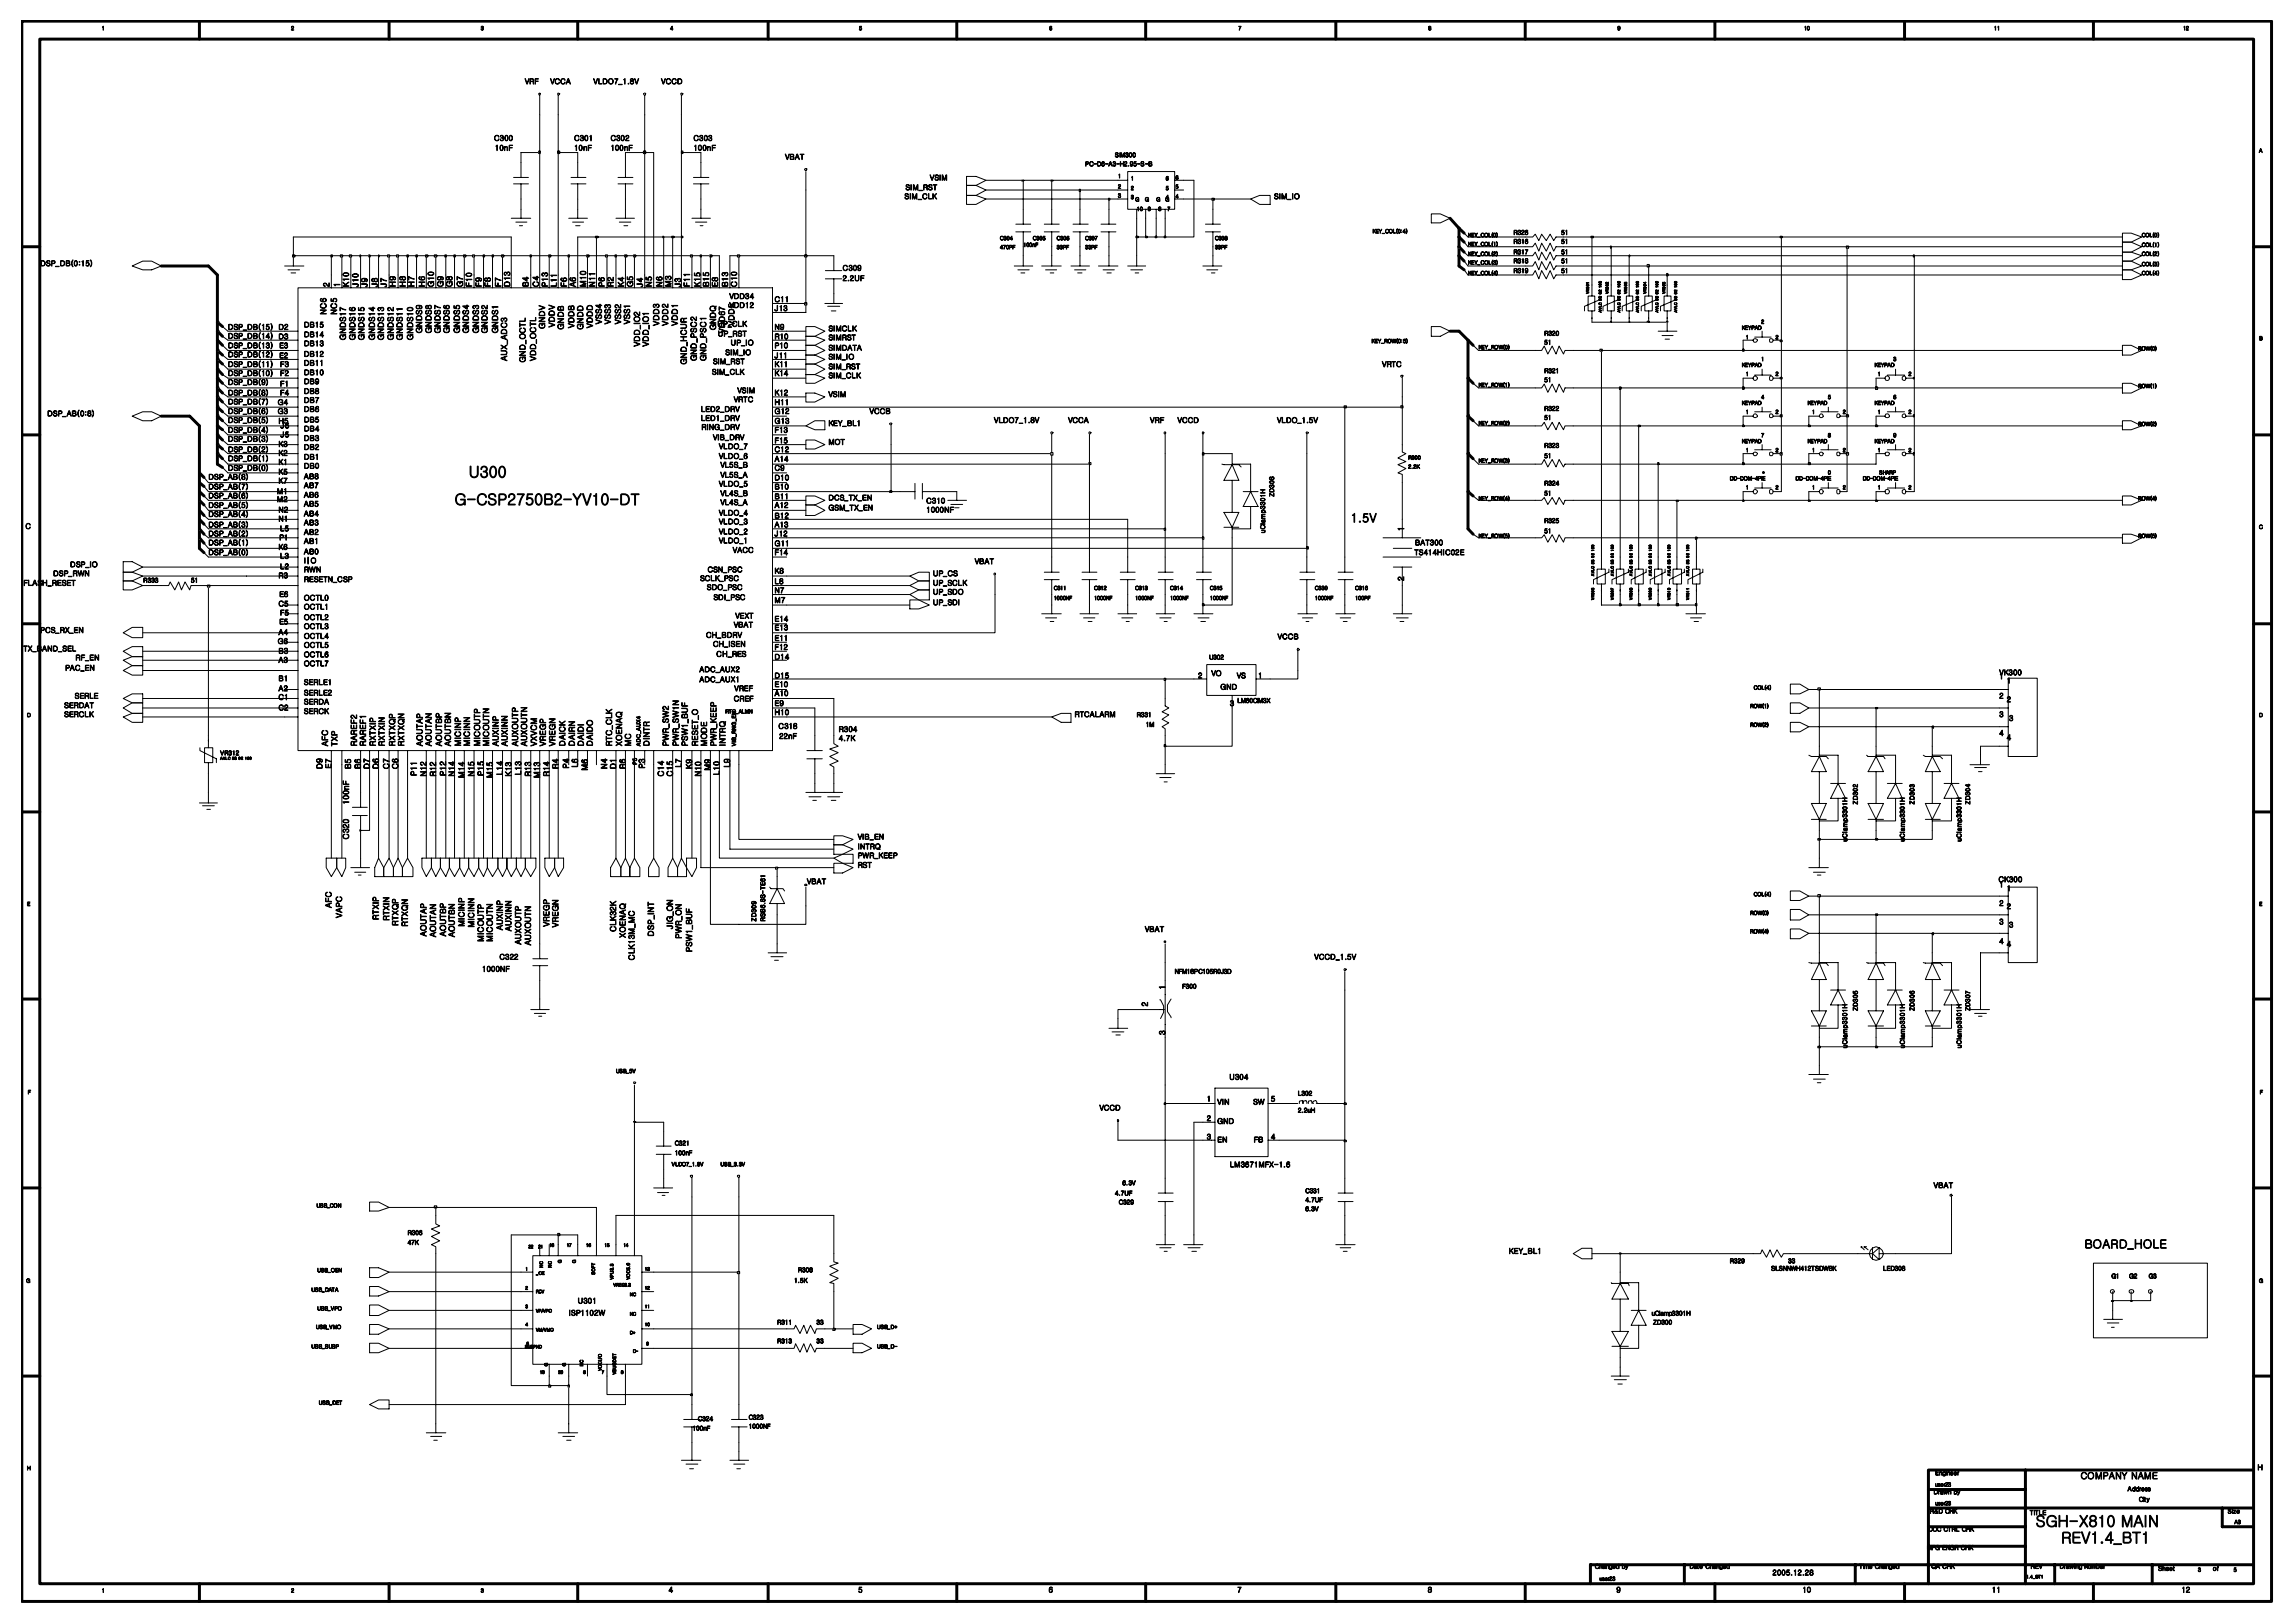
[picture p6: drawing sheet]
<svg xmlns="http://www.w3.org/2000/svg" width="189mm" height="134mm" viewBox="0 0 189 134" stroke-linecap="round" stroke-linejoin="round" font-family="sans-serif">
<defs><g id="words">
<text font-size="21.2" fill="#9cf" x="53.2" y="94.7" transform="rotate(-34 53.2 94.7)">Mobilchips</text>
<g font-size="1.3">
<text x="37.5" y="41.6">G-CSP2750B2-YV10-DT</text>
<text x="38.7" y="39.4">U300</text>
<text x="167.9" y="125.9">SGH-X810 MAIN</text>
<text x="170" y="127.3">REV1.4_BT1</text>
</g>
<g font-size="1">
<text x="111.4" y="43.1">1.5V</text>
<text x="171.9" y="102.9">BOARD_HOLE</text>
</g>
<text font-size=".8" x="171.6" y="122">COMPANY NAME</text>
<g font-size=".7">
<text x="27.2" y="23.7" transform="rotate(-90 27.2 23.7)">2</text>
<text x="28" y="23.7" transform="rotate(-90 28 23.7)">1</text>
<text x="28.8" y="23.7" transform="rotate(-90 28.8 23.7)">K10</text>
<text x="29.5" y="23.7" transform="rotate(-90 29.5 23.7)">J10</text>
<text x="30.3" y="23.7" transform="rotate(-90 30.3 23.7)">J9</text>
<text x="31.1" y="23.7" transform="rotate(-90 31.1 23.7)">J8</text>
<text x="31.9" y="23.7" transform="rotate(-90 31.9 23.7)">J7</text>
<text x="32.6" y="23.7" transform="rotate(-90 32.6 23.7)">H9</text>
<text x="33.4" y="23.7" transform="rotate(-90 33.4 23.7)">H8</text>
<text x="34.2" y="23.7" transform="rotate(-90 34.2 23.7)">H7</text>
<text x="35" y="23.7" transform="rotate(-90 35 23.7)">H6</text>
<text x="35.8" y="23.7" transform="rotate(-90 35.8 23.7)">G10</text>
<text x="36.6" y="23.7" transform="rotate(-90 36.6 23.7)">G9</text>
<text x="37.3" y="23.7" transform="rotate(-90 37.3 23.7)">G8</text>
<text x="38.2" y="23.7" transform="rotate(-90 38.2 23.7)">G7</text>
<text x="38.9" y="23.7" transform="rotate(-90 38.9 23.7)">F10</text>
<text x="39.7" y="23.7" transform="rotate(-90 39.7 23.7)">F9</text>
<text x="40.5" y="23.7" transform="rotate(-90 40.5 23.7)">F8</text>
<text x="41.3" y="23.7" transform="rotate(-90 41.3 23.7)">F7</text>
<text x="42.1" y="23.7" transform="rotate(-90 42.1 23.7)">D13</text>
<text x="43.6" y="23.7" transform="rotate(-90 43.6 23.7)">B4</text>
<text x="44.4" y="23.7" transform="rotate(-90 44.4 23.7)">C4</text>
<text x="45.2" y="23.7" transform="rotate(-90 45.2 23.7)">P13</text>
<text x="45.9" y="23.7" transform="rotate(-90 45.9 23.7)">L11</text>
<text x="46.7" y="23.7" transform="rotate(-90 46.7 23.7)">F6</text>
<text x="47.5" y="23.7" transform="rotate(-90 47.5 23.7)">A6</text>
<text x="48.3" y="23.7" transform="rotate(-90 48.3 23.7)">M10</text>
<text x="49.1" y="23.7" transform="rotate(-90 49.1 23.7)">N11</text>
<text x="49.8" y="23.7" transform="rotate(-90 49.8 23.7)">P6</text>
<text x="50.6" y="23.7" transform="rotate(-90 50.6 23.7)">R2</text>
<text x="51.5" y="23.7" transform="rotate(-90 51.5 23.7)">K4</text>
<text x="52.2" y="23.7" transform="rotate(-90 52.2 23.7)">G5</text>
<text x="53" y="23.7" transform="rotate(-90 53 23.7)">J4</text>
<text x="53.7" y="23.7" transform="rotate(-90 53.7 23.7)">N5</text>
<text x="54.6" y="23.7" transform="rotate(-90 54.6 23.7)">N6</text>
<text x="55.4" y="23.7" transform="rotate(-90 55.4 23.7)">M3</text>
<text x="56.1" y="23.7" transform="rotate(-90 56.1 23.7)">J3</text>
<text x="56.9" y="23.7" transform="rotate(-90 56.9 23.7)">F11</text>
<text x="57.7" y="23.7" transform="rotate(-90 57.7 23.7)">K15</text>
<text x="58.5" y="23.7" transform="rotate(-90 58.5 23.7)">B15</text>
<text x="59.2" y="23.7" transform="rotate(-90 59.2 23.7)">E8</text>
<text x="60" y="23.7" transform="rotate(-90 60 23.7)">B13</text>
<text x="60.8" y="23.7" transform="rotate(-90 60.8 23.7)">C10</text>
<text x="26.9" y="26" transform="rotate(-90 26.9 26)">NC6</text>
<text x="27.8" y="26" transform="rotate(-90 27.8 26)">NC5</text>
<text x="28.5" y="28.1" transform="rotate(-90 28.5 28.1)">GNDS17</text>
<text x="29.3" y="28.1" transform="rotate(-90 29.3 28.1)">GNDS16</text>
<text x="30" y="28.1" transform="rotate(-90 30 28.1)">GNDS15</text>
<text x="30.9" y="28.1" transform="rotate(-90 30.9 28.1)">GNDS14</text>
<text x="31.6" y="28.1" transform="rotate(-90 31.6 28.1)">GNDS13</text>
<text x="32.4" y="28.1" transform="rotate(-90 32.4 28.1)">GNDS12</text>
<text x="33.2" y="28.1" transform="rotate(-90 33.2 28.1)">GNDS11</text>
<text x="34.1" y="28.1" transform="rotate(-90 34.1 28.1)">GNDS10</text>
<text x="34.8" y="27.5" transform="rotate(-90 34.8 27.5)">GNDS9</text>
<text x="35.6" y="27.5" transform="rotate(-90 35.6 27.5)">GNDS8</text>
<text x="36.3" y="27.5" transform="rotate(-90 36.3 27.5)">GNDS7</text>
<text x="37.1" y="27.5" transform="rotate(-90 37.1 27.5)">GNDS6</text>
<text x="37.9" y="27.5" transform="rotate(-90 37.9 27.5)">GNDS5</text>
<text x="38.7" y="27.5" transform="rotate(-90 38.7 27.5)">GNDS4</text>
<text x="39.5" y="27.5" transform="rotate(-90 39.5 27.5)">GNDS3</text>
<text x="40.2" y="27.5" transform="rotate(-90 40.2 27.5)">GNDS2</text>
<text x="41.1" y="27.5" transform="rotate(-90 41.1 27.5)">GNDS1</text>
<text x="41.8" y="29.8" transform="rotate(-90 41.8 29.8)">AUX_ADC3</text>
<text x="43.3" y="29.9" transform="rotate(-90 43.3 29.9)">GND_OCTL</text>
<text x="44.2" y="29.8" transform="rotate(-90 44.2 29.8)">VDD_OCTL</text>
<text x="44.9" y="27.1" transform="rotate(-90 44.9 27.1)">GNDV</text>
<text x="45.7" y="27" transform="rotate(-90 45.7 27)">VDDV</text>
<text x="46.5" y="27.2" transform="rotate(-90 46.5 27.2)">GNDB</text>
<text x="47.4" y="27.1" transform="rotate(-90 47.4 27.1)">VDDB</text>
<text x="48.1" y="27.2" transform="rotate(-90 48.1 27.2)">GNDD</text>
<text x="48.9" y="27.1" transform="rotate(-90 48.9 27.1)">VDDD</text>
<text x="49.6" y="26.7" transform="rotate(-90 49.6 26.7)">VSS4</text>
<text x="50.4" y="26.7" transform="rotate(-90 50.4 26.7)">VSS3</text>
<text x="51.2" y="26.7" transform="rotate(-90 51.2 26.7)">VSS2</text>
<text x="51.9" y="26.7" transform="rotate(-90 51.9 26.7)">VSS1</text>
<text x="52.8" y="28.6" transform="rotate(-90 52.8 28.6)">VDD_IO2</text>
<text x="53.5" y="28.6" transform="rotate(-90 53.5 28.6)">VDD_IO1</text>
<text x="54.4" y="26.9" transform="rotate(-90 54.4 26.9)">VDD3</text>
<text x="55.1" y="26.9" transform="rotate(-90 55.1 26.9)">VDD2</text>
<text x="55.9" y="26.9" transform="rotate(-90 55.9 26.9)">VDD1</text>
<text x="57.4" y="29.8" transform="rotate(-90 57.4 29.8)">GND_PSC2</text>
<text x="58.2" y="29.8" transform="rotate(-90 58.2 29.8)">GND_PSC1</text>
<text x="59" y="27.2" transform="rotate(-90 59 27.2)">GNDQ</text>
<text x="59.8" y="27.5" transform="rotate(-90 59.8 27.5)">VDD67</text>
<text x="60.6" y="26.9" transform="rotate(-90 60.6 26.9)">VDD5</text>
<text x="56.6" y="30.1" transform="rotate(-90 56.6 30.1)">GND_HCUR</text>
<text x="115.8" y="47.9" transform="rotate(-90 115.8 47.9)">2</text>
<text x="115.8" y="43.8" transform="rotate(-90 115.8 43.8)">1</text>
<text x="26.6" y="63.4" transform="rotate(-90 26.6 63.4)">D9</text>
<text x="27" y="61.5" transform="rotate(-90 27 61.5)">AFC</text>
<text x="27.3" y="63.4" transform="rotate(-90 27.3 63.4)">E7</text>
<text x="27.8" y="61.5" transform="rotate(-90 27.8 61.5)">TXP</text>
<text x="28.9" y="63.4" transform="rotate(-90 28.9 63.4)">B5</text>
<text x="29.4" y="61.5" transform="rotate(-90 29.4 61.5)">RAREF2</text>
<text x="29.7" y="63.4" transform="rotate(-90 29.7 63.4)">B6</text>
<text x="30.2" y="61.5" transform="rotate(-90 30.2 61.5)">RAREF1</text>
<text x="30.5" y="63.4" transform="rotate(-90 30.5 63.4)">D7</text>
<text x="31" y="61.5" transform="rotate(-90 31 61.5)">RXTXIP</text>
<text x="31.2" y="63.4" transform="rotate(-90 31.2 63.4)">D6</text>
<text x="31.7" y="61.5" transform="rotate(-90 31.7 61.5)">RXTXIN</text>
<text x="32.1" y="63.4" transform="rotate(-90 32.1 63.4)">C7</text>
<text x="32.6" y="61.5" transform="rotate(-90 32.6 61.5)">RXTXQP</text>
<text x="32.8" y="63.4" transform="rotate(-90 32.8 63.4)">C6</text>
<text x="33.3" y="61.5" transform="rotate(-90 33.3 61.5)">RXTXQN</text>
<text x="34.4" y="64" transform="rotate(-90 34.4 64)">P11</text>
<text x="34.8" y="61.5" transform="rotate(-90 34.8 61.5)">AOUTAP</text>
<text x="35.2" y="64" transform="rotate(-90 35.2 64)">N12</text>
<text x="35.6" y="61.5" transform="rotate(-90 35.6 61.5)">AOUTAN</text>
<text x="35.9" y="64" transform="rotate(-90 35.9 64)">R12</text>
<text x="36.4" y="61.5" transform="rotate(-90 36.4 61.5)">AOUTBP</text>
<text x="36.8" y="64" transform="rotate(-90 36.8 64)">P12</text>
<text x="37.2" y="61.5" transform="rotate(-90 37.2 61.5)">AOUTBN</text>
<text x="37.5" y="64" transform="rotate(-90 37.5 64)">N14</text>
<text x="38" y="61.5" transform="rotate(-90 38 61.5)">MICINP</text>
<text x="38.3" y="64.2" transform="rotate(-90 38.3 64.2)">M14</text>
<text x="38.7" y="61.5" transform="rotate(-90 38.7 61.5)">MICINN</text>
<text x="39.1" y="64" transform="rotate(-90 39.1 64)">N15</text>
<text x="39.6" y="61.5" transform="rotate(-90 39.6 61.5)">MICOUTP</text>
<text x="39.9" y="64" transform="rotate(-90 39.9 64)">P15</text>
<text x="40.3" y="61.5" transform="rotate(-90 40.3 61.5)">MICOUTN</text>
<text x="40.6" y="64.2" transform="rotate(-90 40.6 64.2)">M15</text>
<text x="41.1" y="61.5" transform="rotate(-90 41.1 61.5)">AUXINP</text>
<text x="41.4" y="63.9" transform="rotate(-90 41.4 63.9)">L14</text>
<text x="41.8" y="61.5" transform="rotate(-90 41.8 61.5)">AUXINN</text>
<text x="42.2" y="64" transform="rotate(-90 42.2 64)">K13</text>
<text x="42.7" y="61.5" transform="rotate(-90 42.7 61.5)">AUXOUTP</text>
<text x="43" y="63.9" transform="rotate(-90 43 63.9)">L13</text>
<text x="43.5" y="61.5" transform="rotate(-90 43.5 61.5)">AUXOUTN</text>
<text x="43.8" y="64" transform="rotate(-90 43.8 64)">R13</text>
<text x="44.3" y="61.5" transform="rotate(-90 44.3 61.5)">VXVCM</text>
<text x="44.5" y="64.2" transform="rotate(-90 44.5 64.2)">M13</text>
<text x="45" y="61.5" transform="rotate(-90 45 61.5)">VREGP</text>
<text x="45.3" y="64" transform="rotate(-90 45.3 64)">R14</text>
<text x="45.8" y="61.5" transform="rotate(-90 45.8 61.5)">VREGN</text>
<text x="46" y="63.4" transform="rotate(-90 46 63.4)">R4</text>
<text x="46.6" y="61.5" transform="rotate(-90 46.6 61.5)">DAICK</text>
<text x="46.9" y="63.4" transform="rotate(-90 46.9 63.4)">P4</text>
<text x="47.4" y="61.5" transform="rotate(-90 47.4 61.5)">DAIRN</text>
<text x="47.6" y="63.3" transform="rotate(-90 47.6 63.3)">L6</text>
<text x="48.1" y="61.5" transform="rotate(-90 48.1 61.5)">DAIDI</text>
<text x="48.5" y="63.6" transform="rotate(-90 48.5 63.6)">M6</text>
<text x="48.9" y="61.5" transform="rotate(-90 48.9 61.5)">DAIDO</text>
<text x="50.1" y="63.4" transform="rotate(-90 50.1 63.4)">N4</text>
<text x="50.5" y="61.5" transform="rotate(-90 50.5 61.5)">RTC_CLK</text>
<text x="50.8" y="63.4" transform="rotate(-90 50.8 63.4)">D1</text>
<text x="51.3" y="61.5" transform="rotate(-90 51.3 61.5)">XOENAQ</text>
<text x="51.6" y="63.4" transform="rotate(-90 51.6 63.4)">R6</text>
<text x="52" y="61.5" transform="rotate(-90 52 61.5)">MC</text>
<text x="53.2" y="63.4" transform="rotate(-90 53.2 63.4)">P3</text>
<text x="53.6" y="61.5" transform="rotate(-90 53.6 61.5)">DINTR</text>
<text x="54.7" y="64" transform="rotate(-90 54.7 64)">C14</text>
<text x="55.1" y="61.5" transform="rotate(-90 55.1 61.5)">PWR_SW2</text>
<text x="55.5" y="64" transform="rotate(-90 55.5 64)">C15</text>
<text x="56" y="61.5" transform="rotate(-90 56 61.5)">PWR_SW1N</text>
<text x="56.2" y="63.3" transform="rotate(-90 56.2 63.3)">L7</text>
<text x="56.7" y="61.5" transform="rotate(-90 56.7 61.5)">PSW1_BUF</text>
<text x="57.1" y="63.4" transform="rotate(-90 57.1 63.4)">K9</text>
<text x="57.6" y="61.5" transform="rotate(-90 57.6 61.5)">RESET_O</text>
<text x="57.8" y="64" transform="rotate(-90 57.8 64)">N10</text>
<text x="58.3" y="61.5" transform="rotate(-90 58.3 61.5)">MODE</text>
<text x="58.6" y="63.6" transform="rotate(-90 58.6 63.6)">M9</text>
<text x="59.1" y="61.5" transform="rotate(-90 59.1 61.5)">PWR_KEEP</text>
<text x="59.3" y="63.9" transform="rotate(-90 59.3 63.9)">L10</text>
<text x="59.8" y="61.5" transform="rotate(-90 59.8 61.5)">INTRQ</text>
<text x="60.2" y="63.3" transform="rotate(-90 60.2 63.3)">L9</text>
<text x="28.8" y="69.2" transform="rotate(-90 28.8 69.2)">C320</text>
<text x="28.8" y="66.3" transform="rotate(-90 28.8 66.3)">100nF</text>
<text x="27.3" y="74.9" transform="rotate(-90 27.3 74.9)">AFC</text>
<text x="28.2" y="75.7" transform="rotate(-90 28.2 75.7)">VAPC</text>
<text x="31.2" y="75.9" transform="rotate(-90 31.2 75.9)">RTXIP</text>
<text x="32.1" y="75.9" transform="rotate(-90 32.1 75.9)">RTXIN</text>
<text x="32.8" y="76.4" transform="rotate(-90 32.8 76.4)">RTXQP</text>
<text x="33.6" y="76.4" transform="rotate(-90 33.6 76.4)">RTXQN</text>
<text x="35.2" y="77.2" transform="rotate(-90 35.2 77.2)">AOUTAP</text>
<text x="35.9" y="77.3" transform="rotate(-90 35.9 77.3)">AOUTAN</text>
<text x="36.8" y="77.2" transform="rotate(-90 36.8 77.2)">AOUTBP</text>
<text x="37.5" y="77.3" transform="rotate(-90 37.5 77.3)">AOUTBN</text>
<text x="38.3" y="76.4" transform="rotate(-90 38.3 76.4)">MICINP</text>
<text x="39.1" y="76.5" transform="rotate(-90 39.1 76.5)">MICINN</text>
<text x="39.9" y="77.7" transform="rotate(-90 39.9 77.7)">MICOUTP</text>
<text x="40.6" y="77.7" transform="rotate(-90 40.6 77.7)">MICOUTN</text>
<text x="41.4" y="76.7" transform="rotate(-90 41.4 76.7)">AUXINP</text>
<text x="42.2" y="76.8" transform="rotate(-90 42.2 76.8)">AUXINN</text>
<text x="43" y="77.9" transform="rotate(-90 43 77.9)">AUXOUTP</text>
<text x="43.8" y="78" transform="rotate(-90 43.8 78)">AUXOUTN</text>
<text x="45.3" y="76.4" transform="rotate(-90 45.3 76.4)">VREGP</text>
<text x="46" y="76.5" transform="rotate(-90 46 76.5)">VREGN</text>
<text x="50.8" y="76.8" transform="rotate(-90 50.8 76.8)">CLK32K</text>
<text x="51.6" y="77.4" transform="rotate(-90 51.6 77.4)">XOENAQ</text>
<text x="53.9" y="77.2" transform="rotate(-90 53.9 77.2)">DSP_INT</text>
<text x="55.5" y="76.6" transform="rotate(-90 55.5 76.6)">JIG_ON</text>
<text x="56.2" y="77.4" transform="rotate(-90 56.2 77.4)">PWR_ON</text>
<text x="52.3" y="79.2" transform="rotate(-90 52.3 79.2)">CLK13M_MC</text>
<text x="57.1" y="78.5" transform="rotate(-90 57.1 78.5)">PSW1_BUF</text>
<text x="94.7" y="83" transform="rotate(-90 94.7 83)">2</text>
<text x="96.1" y="81.6" transform="rotate(-90 96.1 81.6)">1</text>
<text x="96.1" y="85.4" transform="rotate(-90 96.1 85.4)">3</text>
</g>
<g font-size=".6">
<text x="40.7" y="11.6">C300</text>
<text x="43.3" y="6.9">VRF</text>
<text x="45.4" y="6.9">VCCA</text>
<text x="47.4" y="11.6">C301</text>
<text x="48.9" y="6.9">VLDO7_1.8V</text>
<text x="50.4" y="11.6">C302</text>
<text x="54.5" y="6.9">VCCD</text>
<text x="57.2" y="11.6">C303</text>
<text x="40.8" y="12.4">10nF</text>
<text x="47.4" y="12.4">10nF</text>
<text x="50.4" y="12.4">100nF</text>
<text x="57.2" y="12.4">100nF</text>
<text x="64.8" y="13.2">VBAT</text>
<text x="74.6" y="16.4">SIM_CLK</text>
<text x="74.7" y="15.7">SIM_RST</text>
<text x="76.7" y="14.9">VSIM</text>
<text x="105.1" y="16.4">SIM_IO</text>
<text x="3.3" y="21.9">DSP_DB(0:15)</text>
<text x="69.5" y="22.3">C309</text>
<text x="69.5" y="23.2">2.2UF</text>
<text x="18.8" y="27.2">DSP_DB(15)</text>
<text x="18.8" y="27.9">DSP_DB(14)</text>
<text x="18.8" y="28.7">DSP_DB(13)</text>
<text x="18.8" y="29.5">DSP_DB(12)</text>
<text x="23" y="28">D3</text>
<text x="23" y="27.2">D2</text>
<text x="23" y="29.5">E2</text>
<text x="23" y="28.7">E3</text>
<text x="25.1" y="29.4">DB12</text>
<text x="25.1" y="28.5">DB13</text>
<text x="25.1" y="27.8">DB14</text>
<text x="25.1" y="27">DB15</text>
<text x="59.2" y="26.9">UP_CLK</text>
<text x="59.2" y="27.7">UP_RST</text>
<text x="59.8" y="29.3">SIM_IO</text>
<text x="60.2" y="24.6">VDD34</text>
<text x="60.2" y="25.4">VDD12</text>
<text x="60.3" y="28.5">UP_IO</text>
<text x="63.9" y="24.9">C11</text>
<text x="63.9" y="27.2">N9</text>
<text x="63.9" y="28.7">P10</text>
<text x="63.9" y="28">R10</text>
<text x="63.9" y="25.6">J13</text>
<text x="63.9" y="29.5">J11</text>
<text x="68.3" y="29.6">SIM_IO</text>
<text x="68.3" y="27.3">SIMCLK</text>
<text x="68.3" y="28.9">SIMDATA</text>
<text x="68.3" y="28.1">SIMRST</text>
<text x="3.9" y="34.3">DSP_AB(0:8)</text>
<text x="18.8" y="30.3">DSP_DB(11)</text>
<text x="18.8" y="31">DSP_DB(10)</text>
<text x="18.8" y="31.7">DSP_DB(9)</text>
<text x="18.8" y="32.6">DSP_DB(8)</text>
<text x="18.8" y="33.3">DSP_DB(7)</text>
<text x="18.8" y="34.1">DSP_DB(6)</text>
<text x="18.8" y="34.9">DSP_DB(5)</text>
<text x="18.8" y="35.7">DSP_DB(4)</text>
<text x="22.9" y="34.1">G3</text>
<text x="22.9" y="33.4">G4</text>
<text x="23" y="34.9">H5</text>
<text x="23.1" y="31">F2</text>
<text x="23.1" y="30.3">F3</text>
<text x="23.1" y="32.6">F4</text>
<text x="23.1" y="31.9">F1</text>
<text x="23.1" y="35.3">J6</text>
<text x="25.1" y="30.9">DB10</text>
<text x="25.1" y="30.1">DB11</text>
<text x="25.1" y="35.6">DB4</text>
<text x="25.1" y="34.8">DB5</text>
<text x="25.1" y="34">DB6</text>
<text x="25.1" y="33.2">DB7</text>
<text x="25.1" y="32.5">DB8</text>
<text x="25.1" y="31.7">DB9</text>
<text x="57.8" y="34.7">LED1_DRV</text>
<text x="57.8" y="34">LED2_DRV</text>
<text x="57.8" y="35.4">RING_DRV</text>
<text x="58.7" y="30.9">SIM_CLK</text>
<text x="58.8" y="30">SIM_RST</text>
<text x="60.5" y="33.2">VRTC</text>
<text x="60.8" y="32.4">VSIM</text>
<text x="63.9" y="33.4">H11</text>
<text x="63.9" y="32.6">K12</text>
<text x="63.9" y="35.7">F13</text>
<text x="63.9" y="34.9">G13</text>
<text x="63.9" y="34.1">G12</text>
<text x="63.9" y="31">K14</text>
<text x="63.9" y="30.3">K11</text>
<text x="68.3" y="35.1">KEY_BL1</text>
<text x="68.3" y="30.4">SIM_RST</text>
<text x="68.3" y="32.7">VSIM</text>
<text x="68.3" y="31.2">SIM_CLK</text>
<text x="71.7" y="34.1">VCCB</text>
<text x="82" y="34.9">VLDO7_1.8V</text>
<text x="88.1" y="34.9">VCCA</text>
<text x="94.8" y="34.9">VRF</text>
<text x="97.1" y="34.9">VCCD</text>
<text x="105.3" y="34.9">VLDO_1.5V</text>
<text x="114" y="30.3">VRTC</text>
<text x="17.2" y="39.5">DSP_AB(8)</text>
<text x="17.2" y="40.4">DSP_AB(7)</text>
<text x="17.2" y="41.1">DSP_AB(6)</text>
<text x="17.2" y="41.9">DSP_AB(5)</text>
<text x="18.8" y="38">DSP_DB(1)</text>
<text x="18.8" y="38.8">DSP_DB(0)</text>
<text x="18.8" y="36.4">DSP_DB(3)</text>
<text x="18.8" y="37.3">DSP_DB(2)</text>
<text x="22.8" y="41.4">M2</text>
<text x="22.8" y="40.7">M1</text>
<text x="23" y="38.3">K1</text>
<text x="23" y="37.6">K2</text>
<text x="23" y="36.8">K3</text>
<text x="23" y="39.1">K5</text>
<text x="23" y="39.9">K7</text>
<text x="23.1" y="36.1">J5</text>
<text x="25.1" y="38.6">DB0</text>
<text x="25.1" y="37.9">DB1</text>
<text x="25.1" y="37.1">DB2</text>
<text x="25.1" y="39.5">AB8</text>
<text x="25.1" y="40.2">AB7</text>
<text x="25.1" y="36.4">DB3</text>
<text x="25.1" y="41.8">AB5</text>
<text x="25.1" y="41">AB6</text>
<text x="58.8" y="36.3">VIB_DRV</text>
<text x="59.3" y="40.1">VLDO_5</text>
<text x="59.3" y="37.8">VLDO_6</text>
<text x="59.3" y="37">VLDO_7</text>
<text x="59.4" y="41.6">VL4S_A</text>
<text x="59.4" y="40.9">VL4S_B</text>
<text x="59.4" y="39.4">VL5S_A</text>
<text x="59.4" y="38.6">VL5S_B</text>
<text x="63.9" y="36.5">F15</text>
<text x="63.9" y="40.4">B10</text>
<text x="63.9" y="38.1">A14</text>
<text x="63.9" y="37.3">C12</text>
<text x="63.9" y="41.9">A12</text>
<text x="63.9" y="41.2">B11</text>
<text x="63.9" y="39.6">D10</text>
<text x="63.9" y="38.8">C9</text>
<text x="68.3" y="41.3">DCS_TX_EN</text>
<text x="68.3" y="36.7">MOT</text>
<text x="76.4" y="41.5">C310</text>
<text x="2.1" y="43.6">C</text>
<text x="4.4" y="47.5">DSP_RWN</text>
<text x="5.8" y="46.8">DSP_IO</text>
<text x="17.2" y="42.6">DSP_AB(4)</text>
<text x="17.2" y="43.5">DSP_AB(3)</text>
<text x="17.2" y="44.2">DSP_AB(2)</text>
<text x="17.2" y="45">DSP_AB(1)</text>
<text x="17.2" y="45.8">DSP_AB(0)</text>
<text x="23" y="47.7">R3</text>
<text x="23" y="45.3">K6</text>
<text x="23" y="43">N1</text>
<text x="23" y="42.3">N2</text>
<text x="23" y="44.5">P1</text>
<text x="23.1" y="46.9">L2</text>
<text x="23.1" y="46.1">L3</text>
<text x="23.1" y="43.8">L5</text>
<text x="25.1" y="47.2">RWN</text>
<text x="25.1" y="48">RESETN_CSP</text>
<text x="25.1" y="45.7">AB0</text>
<text x="25.1" y="43.3">AB3</text>
<text x="25.1" y="42.6">AB4</text>
<text x="25.1" y="46.4">I|O</text>
<text x="25.1" y="44.8">AB1</text>
<text x="25.1" y="44.1">AB2</text>
<text x="57.7" y="47.9">SCLK_PSC</text>
<text x="58.4" y="47.2">CSN_PSC</text>
<text x="59.3" y="43.2">VLDO_3</text>
<text x="59.3" y="42.5">VLDO_4</text>
<text x="59.3" y="44.8">VLDO_1</text>
<text x="59.3" y="44.1">VLDO_2</text>
<text x="60.4" y="45.6">VACC</text>
<text x="63.9" y="43.5">A13</text>
<text x="63.9" y="42.7">B12</text>
<text x="63.9" y="45.8">F14</text>
<text x="63.9" y="47.3">K8</text>
<text x="63.9" y="45">G11</text>
<text x="63.9" y="44.2">J12</text>
<text x="68.3" y="42.1">GSM_TX_EN</text>
<text x="76.4" y="42.3">1000NF</text>
<text x="76.9" y="47.5">UP_CS</text>
<text x="80.4" y="46.5">VBAT</text>
<text x="116.7" y="45.8">TS414HIC02E</text>
<text x="116.7" y="45">BAT300</text>
<text x="1.9" y="53.7">TX_BAND_SEL</text>
<text x="1.9" y="48.3">FLASH_RESET</text>
<text x="3.3" y="52.2">PCS_RX_EN</text>
<text x="22.9" y="53.1">G6</text>
<text x="23" y="50">C5</text>
<text x="23" y="52.4">A4</text>
<text x="23" y="53.9">B3</text>
<text x="23" y="51.5">E5</text>
<text x="23" y="49.2">E6</text>
<text x="23.1" y="50.7">F5</text>
<text x="25.1" y="50.3">OCTL1</text>
<text x="25.1" y="51.1">OCTL2</text>
<text x="25.1" y="51.9">OCTL3</text>
<text x="25.1" y="52.7">OCTL4</text>
<text x="25.1" y="53.4">OCTL5</text>
<text x="25.1" y="49.5">OCTL0</text>
<text x="58.2" y="52.6">CH_BDRV</text>
<text x="58.3" y="48.6">SDO_PSC</text>
<text x="58.8" y="53.3">CH_ISEN</text>
<text x="58.8" y="49.5">SDI_PSC</text>
<text x="60.5" y="51.7">VBAT</text>
<text x="60.6" y="51">VEXT</text>
<text x="63.9" y="51.3">E14</text>
<text x="63.9" y="52">E13</text>
<text x="63.9" y="52.8">E11</text>
<text x="63.9" y="53.6">F12</text>
<text x="63.9" y="48.2">L8</text>
<text x="63.9" y="49.7">M7</text>
<text x="63.9" y="48.9">N7</text>
<text x="76.9" y="49">UP_SDO</text>
<text x="76.9" y="48.3">UP_SCLK</text>
<text x="76.9" y="49.9">UP_SDI</text>
<text x="105.4" y="52.7">VCCB</text>
<text x="5.3" y="58.4">SERDAT</text>
<text x="5.3" y="59.1">SERCLK</text>
<text x="5.4" y="55.3">PAC_EN</text>
<text x="6.2" y="57.6">SERLE</text>
<text x="6.2" y="54.4">RF_EN</text>
<text x="23" y="58.6">C2</text>
<text x="23" y="57.7">C1</text>
<text x="23" y="56.2">B1</text>
<text x="23" y="54.6">A3</text>
<text x="23" y="57">A2</text>
<text x="25.1" y="58.9">SERCK</text>
<text x="25.1" y="58.1">SERDA</text>
<text x="25.1" y="54.2">OCTL6</text>
<text x="25.1" y="54.9">OCTL7</text>
<text x="25.1" y="56.5">SERLE1</text>
<text x="25.1" y="57.3">SERLE2</text>
<text x="57.7" y="56.2">ADC_AUX1</text>
<text x="57.7" y="55.4">ADC_AUX2</text>
<text x="59.1" y="54.2">CH_RES</text>
<text x="60.5" y="57.8">CREF</text>
<text x="60.6" y="57">VREF</text>
<text x="63.9" y="57.4">A10</text>
<text x="63.9" y="59">H10</text>
<text x="63.9" y="54.4">D14</text>
<text x="63.9" y="58.2">E9</text>
<text x="63.9" y="56.6">E10</text>
<text x="63.9" y="55.9">D15</text>
<text x="88.6" y="59.1">RTCALARM</text>
<text x="98.8" y="55.9">2</text>
<text x="99.9" y="55.7">VO</text>
<text x="100.6" y="56.9">GND</text>
<text x="101.4" y="58.2">3</text>
<text x="102" y="55.9">VS</text>
<text x="103.8" y="55.9">1</text>
<text x="164.9" y="55.7">VK300</text>
<text x="164.9" y="56">1</text>
<text x="164.9" y="57.6">2</text>
<text x="164.9" y="59.1">3</text>
<text x="165.5" y="56.4">1</text>
<text x="165.5" y="57.9">2</text>
<text x="165.7" y="59.4">3</text>
<text x="64.2" y="60.1">C318</text>
<text x="64.3" y="60.9">22nF</text>
<text x="69.2" y="60.4">R304</text>
<text x="69.2" y="61.1">4.7K</text>
<text x="164.9" y="60.7">4</text>
<text x="165.5" y="61">4</text>
<text x="70.7" y="69.2">VIB_EN</text>
<text x="70.7" y="70.8">PWR_KEEP</text>
<text x="70.7" y="70">INTRQ</text>
<text x="70.7" y="71.6">RST</text>
<text x="66.5" y="72.9">VBAT</text>
<text x="94.4" y="76.8">VBAT</text>
<text x="164.8" y="72.7">CK300</text>
<text x="164.9" y="73.2">1</text>
<text x="164.9" y="74.7">2</text>
<text x="164.9" y="76.2">3</text>
<text x="164.9" y="77.8">4</text>
<text x="165.5" y="75">2</text>
<text x="165.5" y="73.5">1</text>
<text x="165.7" y="76.5">3</text>
<text x="39.8" y="80.1">1000NF</text>
<text x="41.2" y="79.1">C322</text>
<text x="108.4" y="79.1">VCCD_1.5V</text>
<text x="165.5" y="78.1">4</text>
<text x="101.4" y="89">U304</text>
<text x="90.7" y="91.6">VCCD</text>
<text x="99.5" y="90.8">1</text>
<text x="99.5" y="94">3</text>
<text x="99.5" y="92.4">2</text>
<text x="100.4" y="91.1">VIN</text>
<text x="100.4" y="94.2">EN</text>
<text x="100.4" y="92.7">GND</text>
<text x="103.4" y="91.1">SW</text>
<text x="103.4" y="94.2">FB</text>
<text x="104.8" y="94">4</text>
<text x="104.8" y="90.8">5</text>
<text x="101.4" y="96.3">LM3671MFX-1.6</text>
<text x="159.5" y="98">VBAT</text>
<text x="47.6" y="107.5">U301</text>
<text x="124.4" y="103.4">KEY_BL1</text>
<text x="46.9" y="108.5">ISP1102W</text>
<text x="186.2" y="121.2">H</text>
<text x="55.1" y="131.3">4</text>
<text x="70.8" y="131.3">5</text>
<text x="86.5" y="131.3">6</text>
<text x="102" y="131.3">7</text>
<text x="117.8" y="131.3">8</text>
<text x="133.3" y="131.3">9</text>
<text x="146.2" y="129.9">2005.12.28</text>
<text x="148.7" y="131.3">10</text>
<text x="164.3" y="131.3">11</text>
<text x="179.9" y="131.3">12</text>
</g>
<g font-size=".5">
<text x="89.5" y="13.7">PC-D6-A3-H2.95-S-B</text>
<text x="91.9" y="13">SIM300</text>
<text x="124.8" y="22.5">R319</text>
<text x="124.8" y="20.1">R316</text>
<text x="124.8" y="19.4">R326</text>
<text x="124.8" y="21">R317</text>
<text x="124.8" y="21.7">R318</text>
<text x="128.8" y="22.5">51</text>
<text x="128.8" y="19.4">51</text>
<text x="128.8" y="21">51</text>
<text x="128.8" y="20.1">51</text>
<text x="128.8" y="21.7">51</text>
<text x="127.4" y="27.7">R320</text>
<text x="127.4" y="28.4">51</text>
<text x="127.4" y="30.8">R321</text>
<text x="127.4" y="31.5">51</text>
<text x="127.4" y="33.9">R322</text>
<text x="127.4" y="34.6">51</text>
<text x="105.1" y="41" transform="rotate(-90 105.1 41)">ZD308</text>
<text x="127.4" y="40">R324</text>
<text x="127.4" y="40.9">51</text>
<text x="127.4" y="37.8">51</text>
<text x="127.4" y="36.9">R323</text>
<text x="104.3" y="44" transform="rotate(-90 104.3 44)">uClamp3301H</text>
<text x="127.4" y="43.1">R325</text>
<text x="127.4" y="44">51</text>
<text x="11.8" y="48">R333</text>
<text x="15.7" y="48">51</text>
<text x="93.8" y="59.1">R331</text>
<text x="94.5" y="59.9">1M</text>
<text x="99.7" y="54.4">U302</text>
<text x="102" y="58">LM60CIM3X</text>
<text x="18.2" y="62.3">VR312</text>
<text x="152.3" y="69.4" transform="rotate(-90 152.3 69.4)">uClamp3301H</text>
<text x="153.2" y="66.3" transform="rotate(-90 153.2 66.3)">ZD302</text>
<text x="157.1" y="69.4" transform="rotate(-90 157.1 69.4)">uClamp3301H</text>
<text x="157.9" y="66.3" transform="rotate(-90 157.9 66.3)">ZD303</text>
<text x="161.8" y="69.4" transform="rotate(-90 161.8 69.4)">uClamp3301H</text>
<text x="162.5" y="66.3" transform="rotate(-90 162.5 66.3)">ZD304</text>
<text x="62.4" y="76" transform="rotate(-90 62.4 76)">ZD309</text>
<text x="63.1" y="76" transform="rotate(-90 63.1 76)">RSB6.8S-TE61</text>
<text x="96.9" y="80.3">NFM18PC105R0J3D</text>
<text x="97.5" y="81.5">F300</text>
<text x="153.2" y="83.4" transform="rotate(-90 153.2 83.4)">ZD305</text>
<text x="157.9" y="83.4" transform="rotate(-90 157.9 83.4)">ZD306</text>
<text x="162.5" y="83.4" transform="rotate(-90 162.5 83.4)">ZD307</text>
<text x="152.3" y="86.5" transform="rotate(-90 152.3 86.5)">uClamp3301H</text>
<text x="157.1" y="86.5" transform="rotate(-90 157.1 86.5)">uClamp3301H</text>
<text x="161.8" y="86.5" transform="rotate(-90 161.8 86.5)">uClamp3301H</text>
<text x="55.6" y="94.5">C321</text>
<text x="55.6" y="95.3">100nF</text>
<text x="107" y="91.7">2.2uH</text>
<text x="107" y="90.3">L302</text>
<text x="33.6" y="101.8">R306</text>
<text x="91.9" y="98.6">4.7UF</text>
<text x="92.3" y="99.3">C329</text>
<text x="92.6" y="97.7">6.3V</text>
<text x="107.7" y="98.4">C331</text>
<text x="107.7" y="99.9">6.3V</text>
<text x="107.7" y="99.1">4.7UF</text>
<text x="33.6" y="102.6">47K</text>
<text x="65.5" y="105.8">1.5K</text>
<text x="65.8" y="104.9">R308</text>
<text x="142.7" y="104.2">R329</text>
<text x="146.1" y="104.8">SLSNNWH412TSDWBK</text>
<text x="147.5" y="104.2">33</text>
<text x="155.3" y="104.8">LED308</text>
<text x="174.1" y="105.4">G1</text>
<text x="175.6" y="105.4">G2</text>
<text x="177.2" y="105.4">G3</text>
<text x="64.1" y="109.2">R311</text>
<text x="64.1" y="110.8">R313</text>
<text x="67.3" y="109.2">33</text>
<text x="67.3" y="110.8">33</text>
<text x="136.2" y="108.5">uClamp3301H</text>
<text x="136.3" y="109.2">ZD300</text>
<text x="57.1" y="118">100nF</text>
<text x="57.6" y="117.2">C324</text>
<text x="61.7" y="117.1">C323</text>
<text x="61.7" y="117.8">1000NF</text>
<text x="159.2" y="124.8">R&amp;D CHK</text>
<text x="159.5" y="123.2">Drawn by</text>
<text x="159.6" y="121.7">Engineer</text>
<text x="167.4" y="124.9">TITLE</text>
<text x="175.5" y="123">Address</text>
<text x="176.4" y="123.8">City</text>
<text x="183.7" y="124.8">Size</text>
<text x="131.5" y="129.4">Changed by</text>
<text x="139.3" y="129.4">Date Changed</text>
<text x="153.3" y="129.4">Time Changed</text>
<text x="158.9" y="127.8">MFG ENGR CHK</text>
<text x="159" y="126.3">DOC CTRL CHK</text>
<text x="159.3" y="129.4">QA CHK</text>
<text x="167.5" y="129.4">REV</text>
<text x="169.9" y="129.4">Drawing Number</text>
<text x="178" y="129.5">Sheet</text>
<text x="182.5" y="129.5">of</text>
</g>
<g font-size=".4">
<text x="8.4" y="2.5">1</text>
<text x="24" y="2.5">2</text>
<text x="39.6" y="2.5">3</text>
<text x="55.3" y="2.5">4</text>
<text x="70.8" y="2.5">5</text>
<text x="86.5" y="2.5">6</text>
<text x="102.1" y="2.5">7</text>
<text x="117.8" y="2.5">8</text>
<text x="133.4" y="2.5">9</text>
<text x="148.8" y="2.5">10</text>
<text x="164.4" y="2.5">11</text>
<text x="180" y="2.5">12</text>
<text x="92.2" y="14.7">1</text>
<text x="92.2" y="15.5">2</text>
<text x="92.2" y="16.3">3</text>
<text x="93.3" y="14.9">1</text>
<text x="93.3" y="15.7">2</text>
<text x="93.3" y="16.4">3</text>
<text x="93.6" y="16.6">G</text>
<text x="93.7" y="17.4">10</text>
<text x="94.4" y="16.6">G</text>
<text x="94.7" y="17.4">9</text>
<text x="95.4" y="16.6">G</text>
<text x="95.5" y="17.4">8</text>
<text x="96.1" y="16.6">G</text>
<text x="96.1" y="16.4">4</text>
<text x="96.1" y="15.7">5</text>
<text x="96.1" y="14.9">6</text>
<text x="96.3" y="17.4">7</text>
<text x="96.9" y="16.3">4</text>
<text x="96.9" y="15.5">5</text>
<text x="96.9" y="14.8">6</text>
<text x="186.3" y="12.6">A</text>
<text x="82.5" y="19.8">C304</text>
<text x="82.5" y="20.5">470PF</text>
<text x="84.4" y="20.3">100nF</text>
<text x="85.2" y="19.8">C305</text>
<text x="87.1" y="19.8">C306</text>
<text x="87.1" y="20.5">33PF</text>
<text x="89.5" y="19.8">C307</text>
<text x="89.5" y="20.5">33PF</text>
<text x="100.2" y="19.8">C308</text>
<text x="100.2" y="20.5">33PF</text>
<text x="113.2" y="19.2">KEY_COL(0:4)</text>
<text x="121.1" y="21.8">KEY_COL(3)</text>
<text x="121.1" y="22.7">KEY_COL(4)</text>
<text x="121.1" y="21.1">KEY_COL(2)</text>
<text x="121.1" y="20.3">KEY_COL(1)</text>
<text x="121.1" y="19.5">KEY_COL(0)</text>
<text x="176.6" y="21.9">COL(3)</text>
<text x="176.6" y="22.7">COL(4)</text>
<text x="176.6" y="19.5">COL(0)</text>
<text x="176.6" y="20.3">COL(1)</text>
<text x="176.6" y="21.1">COL(2)</text>
<text x="113.1" y="28.3">KEY_ROW(0:5)</text>
<text x="121.9" y="28.8">KEY_ROW(0)</text>
<text x="143.7" y="27.2">KEYPAD</text>
<text x="144" y="28">1</text>
<text x="145.2" y="29.8">1</text>
<text x="145.2" y="26.7">2</text>
<text x="146.4" y="28">2</text>
<text x="156.1" y="29.8">3</text>
<text x="176.3" y="28.9">ROW(0)</text>
<text x="186.3" y="28.1">B</text>
<text x="121.9" y="35.1">KEY_ROW(2)</text>
<text x="121.9" y="31.9">KEY_ROW(1)</text>
<text x="143.7" y="33.4">KEYPAD</text>
<text x="143.7" y="30.3">KEYPAD</text>
<text x="144" y="31">1</text>
<text x="144" y="34.1">1</text>
<text x="145.2" y="32.9">4</text>
<text x="146.4" y="34.1">2</text>
<text x="146.4" y="31">2</text>
<text x="149.1" y="33.4">KEYPAD</text>
<text x="149.4" y="34.1">1</text>
<text x="150.8" y="32.9">5</text>
<text x="152" y="34.1">2</text>
<text x="154.6" y="30.3">KEYPAD</text>
<text x="154.6" y="33.4">KEYPAD</text>
<text x="154.9" y="31">1</text>
<text x="154.9" y="34.1">1</text>
<text x="156.1" y="32.9">6</text>
<text x="157.4" y="31">2</text>
<text x="157.4" y="34.1">2</text>
<text x="176.3" y="35.1">ROW(2)</text>
<text x="176.3" y="32">ROW(1)</text>
<text x="116.1" y="37.9">R300</text>
<text x="116.1" y="38.6">2.2K</text>
<text x="121.9" y="41.3">KEY_ROW(4)</text>
<text x="121.9" y="38.2">KEY_ROW(3)</text>
<text x="142.7" y="39.6">DD-DOM-4PIE</text>
<text x="143.7" y="36.5">KEYPAD</text>
<text x="144" y="40.4">1</text>
<text x="144" y="37.3">1</text>
<text x="145.2" y="36.1">7</text>
<text x="145.3" y="39.1">*</text>
<text x="146.4" y="40.4">2</text>
<text x="146.4" y="37.3">2</text>
<text x="148.1" y="39.6">DD-DOM-4PIE</text>
<text x="149.1" y="36.5">KEYPAD</text>
<text x="149.4" y="37.3">1</text>
<text x="149.4" y="40.4">1</text>
<text x="150.8" y="36.1">8</text>
<text x="150.8" y="39.1">0</text>
<text x="152" y="37.3">2</text>
<text x="152" y="40.4">2</text>
<text x="153.6" y="39.6">DD-DOM-4PIE</text>
<text x="154.6" y="36.5">KEYPAD</text>
<text x="154.9" y="40.4">1</text>
<text x="154.9" y="37.3">1</text>
<text x="155" y="39.1">SHARP</text>
<text x="156.1" y="36.1">9</text>
<text x="157.4" y="40.4">2</text>
<text x="157.4" y="37.3">2</text>
<text x="176.3" y="41.3">ROW(4)</text>
<text x="121.9" y="44.4">KEY_ROW(5)</text>
<text x="176.3" y="44.4">ROW(5)</text>
<text x="186.3" y="43.6">C</text>
<text x="86.9" y="49.5">1000NF</text>
<text x="86.9" y="48.6">C311</text>
<text x="90.2" y="49.5">1000NF</text>
<text x="90.2" y="48.6">C312</text>
<text x="93.6" y="48.6">C313</text>
<text x="93.6" y="49.5">1000NF</text>
<text x="96.5" y="49.5">1000NF</text>
<text x="96.5" y="48.6">C314</text>
<text x="99.8" y="49.5">1000NF</text>
<text x="99.8" y="48.6">C315</text>
<text x="108.4" y="49.5">1000NF</text>
<text x="108.4" y="48.6">C330</text>
<text x="111.8" y="48.6">C316</text>
<text x="111.8" y="49.5">100PF</text>
<text x="2.2" y="59.1">D</text>
<text x="59.8" y="58.8">RTC_ALMN</text>
<text x="144.3" y="58.4">ROW(1)</text>
<text x="144.3" y="59.9">ROW(2)</text>
<text x="144.6" y="56.9">COL(4)</text>
<text x="186.3" y="59.1">D</text>
<text x="52.5" y="63.1" transform="rotate(-90 52.5 63.1)">P5</text>
<text x="52.8" y="61.5" transform="rotate(-90 52.8 61.5)">ADC_AUX4</text>
<text x="60.7" y="61.5" transform="rotate(-90 60.7 61.5)">VIB_RNG_EN</text>
<text x="2.2" y="74.7">E</text>
<text x="144.3" y="77">ROW(4)</text>
<text x="144.3" y="75.4">ROW(0)</text>
<text x="144.6" y="73.9">COL(4)</text>
<text x="186.3" y="74.7">E</text>
<text x="50.8" y="88.5">USB_5V</text>
<text x="2.3" y="90.2">F</text>
<text x="186.4" y="90.2">F</text>
<text x="26.1" y="99.6">USB_CON</text>
<text x="55.4" y="96.2">VLDO7_1.8V</text>
<text x="59.4" y="96.2">USB_3.3V</text>
<text x="2.2" y="105.8">G</text>
<text x="25.7" y="106.5">USB_DATA</text>
<text x="26.2" y="104.9">USB_OEN</text>
<text x="43.3" y="106.3">2</text>
<text x="43.3" y="107.9">3</text>
<text x="43.3" y="104.8">1</text>
<text x="43.6" y="102.9">22</text>
<text x="44.2" y="106.6">RCV</text>
<text x="44.2" y="105.1">_OE</text>
<text x="44.4" y="102.9">21</text>
<text x="44.8" y="104.5" transform="rotate(-90 44.8 104.5)">NC</text>
<text x="45.3" y="102.8">18</text>
<text x="45.5" y="104.5" transform="rotate(-90 45.5 104.5)">NC</text>
<text x="46.3" y="104.2" transform="rotate(-90 46.3 104.2)">G</text>
<text x="46.7" y="102.8">17</text>
<text x="47.5" y="104.2" transform="rotate(-90 47.5 104.2)">G</text>
<text x="48.3" y="102.8">16</text>
<text x="49.1" y="105.1" transform="rotate(-90 49.1 105.1)">SOFT</text>
<text x="49.8" y="102.8">15</text>
<text x="50.6" y="105.5" transform="rotate(-90 50.6 105.5)">VPU3.3</text>
<text x="50.6" y="106.1">VREG3.3</text>
<text x="51.4" y="102.8">14</text>
<text x="51.9" y="105.5" transform="rotate(-90 51.9 105.5)">VCC5.0</text>
<text x="51.9" y="106.9">NC</text>
<text x="53.2" y="104.8">13</text>
<text x="53.2" y="107.9">11</text>
<text x="53.2" y="106.3">12</text>
<text x="186.3" y="105.8">G</text>
<text x="25.7" y="111.2">USB_SUSP</text>
<text x="26.1" y="109.6">USB_VMO</text>
<text x="26.2" y="108.1">USB_VPO</text>
<text x="43.3" y="111.2">SUSPND</text>
<text x="43.3" y="109.4">4</text>
<text x="43.4" y="110.9">5</text>
<text x="44.2" y="109.8">VM/VMO</text>
<text x="44.2" y="108.2">VP/VPO</text>
<text x="44.5" y="113.3">19</text>
<text x="45.2" y="112.7" transform="rotate(-90 45.2 112.7)">G</text>
<text x="46" y="113.3">20</text>
<text x="46.7" y="112.7" transform="rotate(-90 46.7 112.7)">G</text>
<text x="48.1" y="112.7" transform="rotate(-90 48.1 112.7)">NC</text>
<text x="48.1" y="113.3">6</text>
<text x="49.6" y="113.3">7</text>
<text x="49.6" y="113" transform="rotate(-90 49.6 113)">VCCI/O</text>
<text x="50.8" y="113.4" transform="rotate(-90 50.8 113.4)">VBUSDET</text>
<text x="51.2" y="113.3">8</text>
<text x="51.9" y="110">D+</text>
<text x="51.9" y="108.5">NC</text>
<text x="52.2" y="111.6">D-</text>
<text x="53.2" y="109.4">10</text>
<text x="53.3" y="110.9">9</text>
<text x="72.3" y="111.2">USB_D-</text>
<text x="72.3" y="109.6">USB_D+</text>
<text x="26.3" y="115.8">USB_DET</text>
<text x="2.2" y="121.2">H</text>
<text x="159.6" y="124.1">user23</text>
<text x="159.6" y="122.6">user23</text>
<text x="184.3" y="125.7">A3</text>
<text x="8.4" y="131.3">1</text>
<text x="24" y="131.3">2</text>
<text x="39.6" y="131.3">3</text>
<text x="131.9" y="130.4">user23</text>
<text x="167.1" y="130.2">1.4_BT1</text>
<text x="181.3" y="129.6">3</text>
<text x="184.2" y="129.6">5</text>
</g>
<g font-size=".3">
<text x="131" y="24.2" transform="rotate(-90 131 24.2)">VR301</text>
<text x="132.1" y="25.8" transform="rotate(-90 132.1 25.8)">AVLC 5S 02 100</text>
<text x="132.7" y="24.2" transform="rotate(-90 132.7 24.2)">VR302</text>
<text x="133.6" y="25.8" transform="rotate(-90 133.6 25.8)">AVLC 5S 02 100</text>
<text x="134.2" y="24.2" transform="rotate(-90 134.2 24.2)">VR303</text>
<text x="135.2" y="25.8" transform="rotate(-90 135.2 25.8)">AVLC 5S 02 100</text>
<text x="135.8" y="24.2" transform="rotate(-90 135.8 24.2)">VR304</text>
<text x="136.8" y="25.8" transform="rotate(-90 136.8 25.8)">AVLC 5S 02 100</text>
<text x="137.3" y="24.2" transform="rotate(-90 137.3 24.2)">VR305</text>
<text x="138.3" y="25.8" transform="rotate(-90 138.3 25.8)">AVLC 5S 02 100</text>
<text x="131.5" y="47.5" transform="rotate(-90 131.5 47.5)">AVLC 5S 02 100</text>
<text x="133.1" y="47.5" transform="rotate(-90 133.1 47.5)">AVLC 5S 02 100</text>
<text x="134.6" y="47.5" transform="rotate(-90 134.6 47.5)">AVLC 5S 02 100</text>
<text x="136.2" y="47.5" transform="rotate(-90 136.2 47.5)">AVLC 5S 02 100</text>
<text x="137.8" y="47.5" transform="rotate(-90 137.8 47.5)">AVLC 5S 02 100</text>
<text x="139.3" y="47.5" transform="rotate(-90 139.3 47.5)">AVLC 5S 02 100</text>
<text x="131.5" y="49.5" transform="rotate(-90 131.5 49.5)">VR306</text>
<text x="133.1" y="49.5" transform="rotate(-90 133.1 49.5)">VR307</text>
<text x="134.6" y="49.5" transform="rotate(-90 134.6 49.5)">VR308</text>
<text x="136.2" y="49.5" transform="rotate(-90 136.2 49.5)">VR309</text>
<text x="137.8" y="49.5" transform="rotate(-90 137.8 49.5)">VR310</text>
<text x="139.3" y="49.5" transform="rotate(-90 139.3 49.5)">VR311</text>
<text x="18.2" y="62.6">AVL C 5S 02 100</text>
</g>
</g></defs>
<path d="M1.8 133.6v-132.2h186v132.2" fill="none" stroke="#fff" stroke-width=".08"/>
<g fill="none" stroke="#000" stroke-width=".08">
<path d="M42.2 18h1.6M42.4 14.6h1.2M42.4 15.2h1.2M42.5 18.3h1M42.8 18.6h.3M43 13.4v1.2M43 15.2v1.2M43 17.3v.7M44.4 7.7h.2l-.1 .2zM44.5 7.9v1.6M46 7.7h.2l-.2 .2zM46 7.9v1.6"/>
<path d="M46.9 18h1.6M47.1 14.6h1.2M47.1 15.2h1.2M47.2 18.3h.9M47.5 18.6h.3M47.6 13.4v1.2M47.6 15.2v1.2M47.6 17.3v.7M50.8 18h1.5M51 14.6h1.2M51 15.2h1.2M51.1 18.3h.9"/>
<path d="M51.5 18.6h.3M51.6 13.4v1.2M51.6 15.2v1.2M51.6 17.3v.7M53.1 7.7h.1v.1h-.1zM53.2 7.9v1.6M56.2 7.7h.1l-.1 .2-.1-.2zM56.2 7.9v1.6M57.1 18h1.5M57.2 14.6h1.3M57.2 15.2h1.3M57.4 18.3h.9"/>
<path d="M57.7 18.6h.3M57.8 13.4v1.2M57.8 15.2v1.2M57.8 17.3v.7M66.4 13.9h.1v.2zM66.5 14.1v1.6M79.7 14.5h.8l.8 .4-.8 .4h-.8zM79.7 16.1h.8l.8 .3-.8 .5h-.8zM79.7 15.3h.8l.8 .4-.8 .4h-.8zM83.8 19.1h1.2M83.8 18.5h1.2M84.4 17.3v1.2"/>
<path d="M84.4 19.1v1.2M86.1 19.1h1.3M86.1 18.5h1.3M86.7 17.3v1.2M86.7 19.1v1.2M88.5 19.1h1.2M88.5 18.5h1.2M89.1 17.3v1.2M89.1 19.1v1.2M90.8 19.1h1.2M90.8 18.5h1.2M91.5 17.3v1.2"/>
<path d="M91.5 19.1v1.2M92.2 15.7h.8M92.2 16.4h.8M92.2 14.9h.8M93 14.1h3.9v3.2h-3.9zM93.7 17.3v.7M94.5 17.3v.7M95.4 17.3v.7M96.1 17.3v.7M96.9 15.7h.7M96.9 16.4h.7M96.9 14.9h.7"/>
<path d="M99.4 19.1h1.2M99.4 18.5h1.2M100 17.3v1.2M100 19.1v1.2M103.1 16.4l.8-.3h.9v.8h-.9zM118 17.6h.8l.8 .4-.8 .4h-.8zM120.8 20l.3 .3M120.8 19.2l.3 .3M125.8 19.5h.6l.2-.2 .3 .5 .2-.5 .4 .5 .3-.5 .3 .5 .2-.3h.6M175 19.2h.8l.8 .3-.8 .5h-.8zM175 20h.8l.8 .3-.8 .5h-.8zM10.9 21.9l.9-.4h.7l.8 .4-.8 .4h-.7z"/>
<path d="M10.9 34.3l.9-.3h.7l.8 .3-.8 .4h-.7zM16.8 39.4l.4 .4M18.4 38.6l.4 .4M18.4 32.4l.4 .3M18.4 37l.4 .4M18.4 30.9l.4 .3M18.4 29.3l.4 .3M18.4 36.3l.4 .4M18.4 33.2l.4 .4M18.4 26.9l.4 .4M18.4 34.7l.4 .4M18.4 35.4l.4 .5"/>
<path d="M18.4 27.7l.4 .4M18.4 34l.4 .3M18.4 37.8l.4 .5M18.4 30l.4 .4M18.4 31.6l.4 .4M18.4 28.5l.4 .4M23.5 27.3h1.1M23.5 34.3h1.1M23.5 21.9h1.6M23.5 32h1.1M23.5 38.3h1.1M23.5 31.2h1.1"/>
<path d="M23.5 37.4h1.1M23.5 28.1h1.1M23.5 39.8h1.1M23.5 39h1.1M23.5 36.7h1.1M23.5 35.9h1.1M23.5 35.1h1.1M23.5 33.6h1.1M23.5 32.7h1.1M23.5 30.4h1.1M23.5 29.6h1.1M23.5 28.9h1.1"/>
<path d="M23.8 22.3h.9M24 22.5h.4M24.2 21.1v.8M24.6 23.7h39.1v38.2h-39.1zM27.3 22.7v1M28.2 22.7v1M28.9 22.7v1M29.7 22.7v1M30.5 22.7v1M31.2 22.7v1M32.1 22.7v1M32.8 22.7v1"/>
<path d="M33.6 22.7v1M34.4 22.7v1M35.2 22.7v1M35.9 22.7v1M36.8 22.7v1M37.5 22.7v1M38.3 22.7v1M39.1 22.7v1M39.9 22.7v1M40.6 22.7v1M41.4 22.7v1M42.2 22.7v1"/>
<path d="M43.8 22.7v1M44.5 22.7v1M45.3 22.7v1M46 22.7v1M46.9 22.7v1M47.6 22.7v1M48.5 22.7v1M49.2 22.7v1M50.1 22.7v1M50.8 22.7v1M51.6 22.7v1M52.3 22.7v1"/>
<path d="M53.2 22.7v1M53.9 22.7v1M54.7 22.7v1M55.5 22.7v1M56.2 22.7v1M57.1 22.7v1M57.8 22.7v1M58.6 22.7v1M59.3 22.7v1M60.2 22.7v1M60.9 22.7v1M63.7 27.3h1.2"/>
<path d="M63.7 34.3h1.2M63.7 25h1.2M63.7 38.3h1.2M63.7 31.2h1.2M63.7 37.4h1.2M63.7 28.1h1.2M63.7 39.8h1.2M63.7 39h1.2M63.7 36.7h1.2M63.7 35.9h1.2M63.7 35.1h1.2M63.7 33.6h1.2"/>
<path d="M63.7 32.7h1.2M63.7 30.4h1.2M63.7 29.6h1.2M63.7 28.9h1.2M63.7 25.8h1.2M66.5 35.1l.7-.4h.8v.7h-.8zM66.5 29.3v-.8h.7l.8 .4-.8 .4M66.5 26.9h.7l.8 .4-.8 .4h-.7zM66.5 30h.7l.8 .4-.8 .5h-.7zM66.5 27.7h.7l.8 .4-.8 .4h-.7zM66.5 29.3v.7h.7l.8-.4-.8-.3M66.5 30.9h.7l.8 .3-.8 .4h-.7z"/>
<path d="M66.5 32.4h.7l.8 .3-.8 .5h-.7zM66.5 36.3h.7l.8 .4-.8 .3h-.7zM66.5 29.3h.7M68 25h1.5M68.1 23h1.3M68.1 22.3h1.3M68.3 25.3h1M68.6 25.6h.3M68.8 21.1v1.2M68.8 23v2M73.4 34.9h.2l-.1 .2zM73.5 35.1v1.6"/>
<path d="M75.5 39.9v1.3M76.1 39.9v1.3M83.7 21.9h1.5M83.9 22.3h1M84.2 22.5h.3M84.4 21.1v.8M85.9 21.9h1.6M86.2 22.3h.9M86.6 22.5h.3M86.7 21.1v.8M86.7 35.9v1.5M88.3 21.9h1.6"/>
<path d="M88.6 22.3h1M88.9 22.5h.3M89.1 21.1v.8M89.8 35.7h.2l-.1 .1zM89.9 35.9v1.5M90.6 21.9h1.6M91 22.3h.9M91.3 22.5h.4M91.5 21.1v.8M93 21.9h1.5M93.3 22.3h.9M93.6 22.5h.3"/>
<path d="M93.7 21.1v.8M96 35.6l.1 .1v.1zM96.1 35.9v1.5M99.2 35.6h.1v.2h-.1zM99.2 21.9h1.6M99.2 35.9v1.5M99.5 22.3h.9M99.9 22.5h.3M100 21.1v.8M100.8 38.3h1.4l.2 .2M101.6 38.3l.6 1.3h-1.3zM101.6 37.4v.9"/>
<path d="M101.6 39.6v2.7M101.6 38.3h1.5v2.2M107.7 35.7l.1-.1 .1 .1-.1 .1zM107.8 35.9v1.5M115.5 31h.2v.1zM115.7 36.7v.6l.3 .1-.7 .4 .7 .3-.7 .2 .7 .3-.7 .4 .4 .1v.7M115.7 31.2v1.5M118 26.9h.8l.8 .4-.8 .4h-.8zM120.8 22.3l.3 .4M120.8 20.8l.3 .3M120.8 21.5l.3 .4M121.5 28.5l.4 .4"/>
<path d="M121.5 37.8l.4 .5M121.5 31.6l.4 .4M121.5 34.7l.4 .4M125.8 22.7h.6l.2-.4 .3 .7 .2-.7 .4 .7 .3-.7 .3 .7 .2-.3h.6M125.8 20.3h.6l.2-.2 .3 .6 .2-.6 .4 .6 .3-.6 .3 .6 .2-.4h.6M125.8 21.9h.6l.2-.3 .3 .7 .2-.7 .4 .7 .3-.7 .3 .7 .2-.4h.6M125.8 21.1h.6l.2-.3 .3 .6 .2-.6 .4 .6 .3-.6 .3 .6 .2-.3h.6M126.6 28.9h.5l.3-.4 .3 .7 .3-.7 .3 .7 .3-.7 .3 .7 .2-.3h.7M126.6 32h.5l.3-.3 .3 .7 .3-.7 .3 .7 .3-.7 .3 .7 .2-.4h.7M126.6 35.1h.5l.3-.3 .3 .6 .3-.6 .3 .6 .3-.6 .3 .6 .2-.3h.7M126.6 38.3h.5l.3-.4 .3 .6 .3-.6 .3 .6 .3-.6 .3 .6 .2-.2h.7M131 24.4h.5v1.2h-.5z"/>
<path d="M131.3 23.5v.9M131.3 25.6v1M131.9 24.4v.3l-1.2 .6v.3M132.6 24.4h.5v1.2h-.5zM132.9 23.5v.9M132.9 25.6v1M133.4 24.4v.3l-1.2 .6v.3M134.1 24.4h.6v1.2h-.6zM134.4 23.5v.9M134.4 25.6v1M135 24.4v.3l-1.2 .6v.3M135.7 24.4h.6v1.2h-.6z"/>
<path d="M136 23.5v.9M136 25.6v1M136.6 24.4v.3l-1.2 .6v.3M136.8 27.3h1.5M137.1 27.7h.9M137.2 24.4h.6v1.2h-.6zM137.3 28h.4M137.5 23.5v.9M137.5 25.6v1.7M138.2 24.4v.3l-1.3 .6v.3M143.8 34.3h.8M143.8 31.2h.8"/>
<path d="M143.8 37.4h.8M143.8 28.1h.8M144.6 28l.2-.1 .2 .2-.2 .1h-.1zM144.6 37.3h.2l.2 .1-.2 .2h-.1zM144.7 34h1.4M144.7 30.9h1.4M144.7 37.1h1.4M144.7 27.8h1.4M145.3 27.3v.5M145.3 30.4v.5M145.3 33.6v.4M145.3 36.7v.4"/>
<path d="M145.3 39.8v.4M146 34.1h.2v.3h-.2zM146 27.9l.2 .1v.2h-.2zM146 31h.1l.1 .1v.3l-.3-.1zM146 37.3h.2v.3h-.2zM146.3 34.3h.6M146.3 31.2h.6M146.3 37.4h.6M146.3 28.1h.6M149.2 34.3h.9M149.2 37.4h.9M150.1 37.3h.1h.1v.3h-.2z"/>
<path d="M150.2 34h1.4M150.2 37.1h1.4M150.8 33.6v.4M150.8 36.7v.4M150.8 39.8v.4M151.5 37.3h.1h.1v.3h-.2zM151.5 34.1h.2l.1 .2-.1 .1h-.2zM151.8 34.3h.5M151.8 37.4h.5M154.7 34.3h.8M154.7 31.2h.8M154.7 37.4h.8"/>
<path d="M155.5 37.3h.2l.1 .2-.1 .1h-.2zM155.7 34h1.4M155.7 30.9h1.4M155.7 37.1h1.4M156.3 30.4v.5M156.3 33.6v.4M156.3 36.7v.4M156.3 39.8v.4M156.9 31.1l.2-.1 .1 .2-.1 .2-.2-.1zM156.9 34.2l.2-.1 .1 .3h-.1h-.2zM156.9 37.3h.2h.1l-.1 .3h-.1zM157.2 34.3h.7"/>
<path d="M157.2 31.2h.7M157.2 37.4h.7M175 31.6h.8l.8 .4-.8 .4h-.8zM175 22.3h.8l.8 .4-.8 .4h-.8zM175 20.8h.8l.8 .3-.8 .4h-.8zM175 34.7h.8l.8 .4-.8 .3h-.8zM175 21.5h.8l.8 .4-.8 .4h-.8zM175 28.5h.8l.8 .4-.8 .4h-.8zM10.2 46.3h.7l.9 .5-.9 .4h-.7zM10.2 47.9h.7l.9 .4-.9 .3h-.7zM10.2 59.1l.7-.3h.9v.8h-.9zM10.2 54.4l.7-.2h.9v.7h-.9z"/>
<path d="M10.2 55.3l.7-.4h.9v.8h-.9zM10.2 57.6l.7-.4h.9v.8h-.9zM10.2 52.2l.7-.5h.9v.9h-.9zM10.2 47.2h.7l.9 .3-.9 .4h-.7zM10.2 58.4l.7-.4h.9v.8h-.9zM10.2 53.7l.7-.4h.9v.9h-.9zM13.3 48.3h.6l.1-.3 .4 .6 .3-.6 .3 .6 .3-.6 .3 .6 .1-.3h.7M16.8 45.6l.4 .3M16.8 40.1l.4 .4M16.8 41.6l.4 .5M16.8 42.5l.4 .3M16.8 44.8l.4 .4"/>
<path d="M16.8 43.2l.4 .4M16.8 40.9l.4 .4M16.8 44.1l.4 .3M23.5 50.6h1.1M23.5 45.9h1.1M23.5 46.8h1.1M23.5 45.2h1.1M23.5 44.4h1.1M23.5 40.5h1.1M23.5 56.9h1.1M23.5 58.4h1.1M23.5 41.3h1.1"/>
<path d="M23.5 52.2h1.1M23.5 49.9h1.1M23.5 47.5h1.1M23.5 48.3h1.1M23.5 43.6h1.1M23.5 42.8h1.1M23.5 42.1h1.1M23.5 59.1h1.1M23.5 53h1.1M23.5 53.7h1.1M23.5 54.4h1.1M23.5 51.4h1.1"/>
<path d="M23.5 57.6h1.1M23.5 55.3h1.1M63.7 45.9h1.2M63.7 45.2h1.2M63.7 44.4h1.2M63.7 40.5h1.2M63.7 56.9h1.2M63.7 58.4h1.2M63.7 41.3h1.2M63.7 52.2h1.2M63.7 49h1.2M63.7 49.9h1.2"/>
<path d="M63.7 47.5h1.2M63.7 48.3h1.2M63.7 43.6h1.2M63.7 42.8h1.2M63.7 42.1h1.2M63.7 59.1h1.2M63.7 56h1.2M63.7 53h1.2M63.7 53.7h1.2M63.7 54.4h1.2M63.7 51.4h1.2M63.7 57.6h1.2"/>
<path d="M66.5 41.6h.7l.8 .5-.8 .4h-.7zM66.5 40.9h.7l.8 .4-.8 .3h-.7zM74.2 40.5h1.3M75 49l.8-.4h.8v.9h-.8zM75 49.5h.8l.8 .4-.8 .3h-.8zM75 48.3l.8-.4h.8v.7h-.8zM75 47.5l.8-.3h.8v.7h-.8zM76.1 40.5h1.3M78.2 41.3h1.5M78.4 41.6h1M78.7 41.9h.4M78.9 40.5v.8"/>
<path d="M82 47.3h.1v.1h-.1zM82.1 47.5v1.5M85.9 50.6h1.6M86.1 47.8h1.3M86.1 47.2h1.3M86.2 51h.9M86.6 51.3h.3M86.7 59.1l.8-.3h.8v.8h-.8zM86.7 45.9v1.3M86.7 47.8v1.2M86.7 49.9v.7M89.1 50.6h1.5"/>
<path d="M89.2 47.8h1.3M89.2 47.2h1.3M89.4 51h.9M89.7 51.3h.4M89.9 45.9v1.3M89.9 47.8v1.2M89.9 49.9v.7M92.2 50.6h1.5M92.4 47.8h1.2M92.4 47.2h1.2M92.5 51h.9M92.9 51.3h.2"/>
<path d="M93 45.9v1.3M93 47.8v1.2M93 49.9v.7M95.4 50.6h1.5M95.5 47.8h1.3M95.5 47.2h1.3M95.7 51h.9M96 51.3h.3M96.1 57.6v.6l.3 .2-.6 .3 .6 .3-.6 .3 .6 .3-.6 .3 .3 .2v.6M96.1 45.9v1.3M96.1 47.8v1.2M96.1 49.9v.7"/>
<path d="M98.5 50.6h1.5M98.5 56h1M98.7 47.8h1.2M98.7 47.2h1.2M98.8 51h.9M99 51.3h.4M99.2 45.9v1.3M99.2 47.8v1.2M99.2 49.9v.7M99.5 54.8h4.1v2.5h-4.1zM100.9 42.3h1.3l-.6 1.2zM100.9 43.5h1.3"/>
<path d="M101.6 43.5v.9M101.6 57.3v1.1M102.5 40.5h1.3M103.1 41.8v1.8h-1.5M103.1 40.5l.7 1.3h-1.3zM103.6 56h1.2M107 53.5l.2 .1-.2 .1zM107 50.6h1.6M107 53.7v1.6M107.2 47.8h1.2M107.2 47.2h1.2M107.4 51h.9"/>
<path d="M107.7 51.3h.3M107.8 45.9v1.3M107.8 47.8v1.2M107.8 49.9v.7M110.2 50.6h1.6M110.4 47.8h1.2M110.4 47.2h1.2M110.5 51h.9M110.8 51.3h.3M110.9 45.9v1.3M110.9 47.8v1.2M110.9 49.9v.7"/>
<path d="M114.1 45.9h3.1M114.1 44.4h3.1M114.9 50.6h1.5M114.9 46.8h1.5M114.9 45.2h1.5M115.2 51h.9M115.5 51.3h.3M115.7 42.8v1.6M115.7 46.8v1.5M115.7 49.9v.7M121.5 40.9l.4 .4M121.5 44.1l.4 .3"/>
<path d="M126.6 44.4h.5l.3-.3 .3 .6 .3-.6 .3 .6 .3-.6 .3 .6 .2-.3h.7M126.6 41.3h.5l.3-.3 .3 .6 .3-.6 .3 .6 .3-.6 .3 .6 .2-.3h.7M131.7 46.9h.7v1.3h-.7zM132.1 45.9v1M132.1 48.2v.8M132.7 46.9v.3l-1.3 .6v.4M133.3 46.9h.6v1.3h-.6zM133.6 45.9v1M133.6 48.2v.8M134.3 46.9v.3l-1.4 .6v.4M134.9 46.9h.6v1.3h-.6zM135.2 45.9v1"/>
<path d="M135.2 48.2v.8M135.8 46.9v.3l-1.3 .6v.4M136.5 46.9h.6v1.3h-.6zM136.8 45.9v1M136.8 48.2v.8M137.3 46.9v.3l-1.2 .6v.4M138 46.9h.7v1.3h-.7zM138.3 45.9v1M138.3 48.2v.8M138.9 46.9v.3l-1.2 .6v.4M139 50.6h1.7M139.4 51h.9"/>
<path d="M139.6 46.9h.6v1.3h-.6zM139.7 51.3h.4M139.9 45.9v1M139.9 48.2v.8M139.9 49.9v.7M140.4 46.9v.3l-1.2 .6v.4M143.8 40.5h.8M144.7 40.2h1.4M146 40.4h.2v.3h-.2zM146.3 40.5h.6M147.7 58h.7l.8 .4-.8 .4h-.7zM147.7 59.6h.7l.8 .3-.8 .5h-.7z"/>
<path d="M147.7 56.4h.7l.8 .5-.8 .3h-.7zM149.2 40.5h.9M150.2 40.2h1.4M151.5 40.4h.1h.1v.3h-.2zM151.8 40.5h.5M154.7 40.5h.8M155.7 40.2h1.4M156.9 40.4h.2h.1l-.1 .3-.2-.1zM157.2 40.5h.7M164.9 56.9h.7M164.9 59.9h.7M164.9 58.4h.7"/>
<path d="M165.6 55.9h2.4v6.5h-2.4zM175 44.1h.8l.8 .3-.8 .4h-.8zM175 40.9h.8l.8 .4-.8 .3h-.8zM16.4 66.2h1.5M16.5 61.7v.2l1.3 .7v.3M16.7 66.4h1M16.9 61.7h.6v1.2h-.6zM17.1 66.7h.3M17.2 60.7v1M17.2 62.9v.9M17.2 65.3v.9M26.9 70.8h.9v.8l-.5 .7-.4-.7z"/>
<path d="M27.3 61.9v1.2M27.8 70.8h.7v.8l-.3 .7-.4-.7zM28.2 61.9v1.2M28.9 71.6h1.6M29.1 67.3h1.2M29.1 66.6h1.2M29.3 71.9h.9M29.6 72.2h.2M29.7 61.9v1.2M29.7 65.3v1.3M29.7 67.3v1.2M29.7 70.8v.8"/>
<path d="M30.5 61.9v1.2M31.2 70.8l.4 .8v.7h-.7v-.7zM31.2 61.9v1.2M32.1 70.8l.3 .8v.7h-.8v-.7zM32.1 61.9v1.2M32.8 70.8l.4 .8v.7h-.8v-.7zM32.8 61.9v1.2M33.6 70.8l.5 .8v.7h-.9v-.7zM33.6 61.9v1.2M34.8 70.8h.8v.8l-.4 .7-.4-.7zM35.2 61.9v1.2M35.6 70.8h.7v.8l-.4 .7-.3-.7z"/>
<path d="M35.9 61.9v1.2M36.3 70.8h.8v.8l-.3 .7-.5-.7zM36.8 61.9v1.2M37.1 70.8h.8v.8l-.4 .7-.4-.7zM37.5 61.9v1.2M37.9 70.8h.8v.8l-.4 .7-.4-.7zM38.3 61.9v1.2M38.7 70.8h.8v.8l-.4 .7-.4-.7zM39.1 61.9v1.2M39.5 70.8h.7v.8l-.3 .7-.4-.7zM39.9 61.9v1.2M40.2 70.8h.9v.8l-.5 .7-.4-.7z"/>
<path d="M40.6 61.9v1.2M41.1 70.8h.7v.8l-.4 .7-.3-.7zM41.4 61.9v1.2M41.8 70.8h.8v.8l-.4 .7-.4-.7zM42.2 61.9v1.2M42.6 70.8h.7v.8l-.3 .7-.4-.7zM43 61.9v1.2M43.3 70.8h.9v.8l-.4 .7-.5-.7zM43.8 61.9v1.2M43.9 79.6h1.3M43.9 79.1h1.3M44.5 61.9v1.2"/>
<path d="M44.5 77.8v1.3M44.5 79.6v1.3M44.9 70.8h.8v.8l-.4 .7-.4-.7zM45.3 61.9v1.2M45.7 70.8h.8v.8l-.5 .7-.3-.7zM46 61.9v1.2M46.9 61.9v1.2M47.6 61.9v1.2M48.5 61.9v1.2M49.2 61.9v1.2M50.8 70.8l.4 .8v.7h-.8v-.7zM50.8 61.9v1.2"/>
<path d="M51.6 70.8l.3 .8v.7h-.7v-.7zM51.6 61.9v1.2M52.3 70.8l.5 .8v.7h-.9v-.7zM52.3 61.9v1.2M53.2 61.9v1.2M53.9 70.8l.5 .8v.7h-.9v-.7zM53.9 61.9v1.2M55.5 70.8l.4 .8v.7h-.8v-.7zM55.5 61.9v1.2M56.2 70.8l.4 .8v.7h-.7v-.7zM56.2 61.9v1.2M56.6 70.8h.8v.8l-.3 .7-.5-.7z"/>
<path d="M57.1 61.9v1.2M57.8 61.9v1.2M58.6 61.9v1.2M59.3 61.9v1.2M60.2 61.9v1.2M60.9 61.9v1.2M63.4 78.6h1.5M63.5 73.2l.1 .1h1l.1 .2M63.6 78.9h1M63.9 79.2h.3M64.1 72.3v1M64.1 74.5v.9"/>
<path d="M64.1 77.8v.8M64.1 73.3l.6 1.2h-1.2zM66.4 72.9h.1v.1h-.1zM66.5 73.2v1.5M66.5 65.3h3M66.5 61.9h1.3M66.5 62.6h1.3M66.7 65.7h1M67 66h.3M67.2 60.7v1.2M67.2 62.6v1.2M67.2 64.6v.7"/>
<path d="M68.3 65.7h1M68.6 66h.3M68.8 70.8l.7-.3h.9v.7h-.9zM68.8 68.9h.7l.9 .3-.9 .5h-.7zM68.8 69.7h.7l.9 .3-.9 .5h-.7zM68.8 71.2h.7l.9 .4-.9 .4h-.7zM68.8 60.7v.6l.3 .2-.7 .3 .7 .3-.7 .3 .7 .4-.7 .3 .4 .2v.5M68.8 64.6v.7M95.4 63.8h1.5M95.7 64.1h.9M96 77.6h.1v.1h-.1zM96 64.5h.3"/>
<path d="M96.1 63.1v.7M96.1 77.8v1.6M110.9 79.9h.1v.1zM147.7 75h.7l.8 .4-.8 .5h-.7zM147.7 73.5h.7l.8 .4-.8 .4h-.7zM147.7 76.6h.7l.8 .4-.8 .4h-.7zM149.2 62.3l.2 .1h1.2l.2 .2M149.2 79.4h1.4l.2 .2M149.2 71.6h1.6M149.4 66.3h1.2l-.5 1.3zM149.4 67.6h1.2M149.6 71.9h.9"/>
<path d="M149.9 72.2h.3M150.1 79.4l.5 1.4h-1.2zM150.1 79.4h1.5v2.2M150.1 61.5v.9M150.1 63.6v2.7M150.1 67.6v.9M150.1 70.8v.8M150.1 78.6v.8M150.1 62.4l.5 1.2h-1.2zM150.1 62.3h1.5v2.3M151 64.6h1.2M151.6 65.8v1.9h-1.5"/>
<path d="M151.6 64.6l.6 1.2h-1.2zM153.9 79.4h1.4l.2 .2M153.9 62.3l.2 .1h1.2l.2 .2M154.1 66.3h1.2l-.6 1.3zM154.1 67.6h1.2M154.7 79.4l.6 1.4h-1.2zM154.7 61.5v.9M154.7 63.6v2.7M154.7 67.6v.9M154.7 78.6v.8M154.7 62.3h1.6v2.3M154.7 79.4h1.6v2.2"/>
<path d="M154.7 62.4l.6 1.2h-1.2zM155.7 64.6h1.2M156.3 65.8v1.9h-1.6M156.3 64.6l.6 1.2h-1.2zM158.6 79.4h1.4l.2 .2M158.6 62.3l.2 .1h1.2l.2 .2M158.8 66.3h1.2l-.6 1.3zM158.8 67.6h1.2M159.4 79.4l.6 1.4h-1.2zM159.4 79.4h1.6v2.2M159.4 61.5v.9M159.4 63.6v2.7"/>
<path d="M159.4 67.6v.9M159.4 78.6v.8M159.4 62.3h1.6v2.3M159.4 62.4l.6 1.2h-1.2zM160.3 64.6h1.3M161 65.8v1.9h-1.6M161 64.6l.6 1.2h-1.3zM162.5 63.1h1.6M162.9 63.3h.9M163.2 63.6h.3M163.3 62.3v.8M164.9 61.5h.7"/>
<path d="M164.9 77h.7M164.9 73.9h.7M164.9 75.4h.7M164.9 78.6h.7M165.6 73.2h2.4v6.2h-2.4zM30.5 99.1h.7l.9 .5-.9 .3h-.7zM43.8 83.3h1.5M44.1 83.6h.9M44.4 83.8h.3M44.5 82.4v.9M52.3 89.2l.1 .1-.1 .1zM52.3 89.5v1.5"/>
<path d="M53.9 98h1.6M54.1 95.2h1.3M54.1 94.5h1.3M54.2 98.3h.9M54.6 98.6h.2M54.7 93.3v1.2M54.7 95.2v1.2M54.7 97.2v.8M56.9 96.9h.2v.2zM57.1 97.2v1.5M60.8 96.9h.2l-.1 .2zM60.9 97.2v1.5"/>
<path d="M91.5 84.8h1.5M91.7 85.1h1M92 85.4h.4M92.2 92.3v.2zM92.2 84v.8M92.2 92.5v1.5M94.5 83.3h1.5M95.5 98.4h1.3M95.5 99.1h1.3M95.7 82.5a1.08 1.08 0 0 1 0 1.5M96.1 80.9v4.6M96.1 97.2v1.2"/>
<path d="M96.1 99.1v1.1M96.6 82.4a1.07 1.07 0 0 0 0 1.5M99.2 91h1M99.2 94h1M99.2 92.5h1M100.2 89.7h4.4v5.7h-4.4zM104.6 91h.9M104.6 94h.9M106.3 91h.7M107.2 91v-.2l.2-.1 .1 .3v-.2l.2-.1 .1 .3M107.9 91v-.2l.2-.1 .1 .3M108.3 91v-.1l.2-.2 .1 .2v.1"/>
<path d="M108.6 91h.8M110.4 98.4h1.2M110.4 99.1h1.2M110.9 80.1v1.5M110.9 97.2v1.2M110.9 99.1v1.1M149.2 88.6h1.6M149.4 83.4h1.2l-.5 1.2zM149.4 84.6h1.2M149.6 89h.9M149.9 89.3h.3M150.1 80.8v2.6"/>
<path d="M150.1 84.6v.9M150.1 87.9v.7M151 81.6h1.2M151.6 82.9v1.9h-1.5M151.6 81.6l.6 1.3h-1.2zM154.1 83.4h1.2l-.6 1.2zM154.1 84.6h1.2M154.7 80.8v2.6M154.7 84.6v.9M155.7 81.6h1.2M156.3 82.9v1.9h-1.6M156.3 81.6l.6 1.3h-1.2z"/>
<path d="M158.8 83.4h1.2l-.6 1.2zM158.8 84.6h1.2M159.4 80.8v2.6M159.4 84.6v.9M160.3 81.6h1.3M160.8 98.5h.2v.1h-.1zM161 82.9v1.9h-1.6M161 81.6l.6 1.3h-1.3zM161 98.7v1.5M162.5 83.3h1.6M162.9 83.6h.9M163.2 83.8h.3"/>
<path d="M163.3 82.4v.9M30.5 104.5h.7l.9 .4-.9 .5h-.7zM30.5 109.2h.7l.9 .4-.9 .4h-.7zM30.5 110.8h.7l.9 .4-.9 .4h-.7zM30.5 106.1h.7l.9 .4-.9 .4h-.7zM30.5 115.8l.7-.3h.9v.7h-.9zM30.5 107.6h.7l.9 .5-.9 .4h-.7zM35.2 118.2h1.6M35.5 118.5h.9M35.8 118.8h.3M35.9 100.2v.7l.4 .2-.7 .3 .7 .3-.7 .3 .7 .3-.7 .3 .3 .2v15.4M43 111.2h.9"/>
<path d="M43 108.1h.9M43 104.9h.9M43 106.5h.9M43 109.6h.9M43.9 103.6h9v8.9h-9zM44.5 102.6v1M45.3 102.6v1M45.3 112.5v1M46 102.6v1M46 118.2h1.6M46.4 118.5h1M46.7 118.8h.4"/>
<path d="M46.9 112.5v1M46.9 114.3v3.9M47.6 102.6v1M48.5 112.5v1M49.2 102.6v1M50.1 112.5v2.5h7v2.1M50.8 102.6v1M51.6 112.5v3.3h-19.5M52.3 102.6v1M52.9 111.2h1M52.9 108.1h1M52.9 104.9h1"/>
<path d="M52.9 106.5h1M52.9 109.6h1M56.4 117.7h1.3M56.4 117.1h1.3M57.1 117.7v2.7M60.3 117.7h1.3M60.3 117.1h1.3M60.9 104.9v12.2M60.9 117.7v2.7M64.9 109.6h.6l.1-.3 .4 .7 .3-.7 .2 .7 .3-.7 .4 .7 .1-.4h.7M64.9 111.2h.6l.1-.4 .4 .7 .3-.7 .2 .7 .3-.7 .4 .7 .1-.3h.7M68.8 103.4v.7l.3 .1-.7 .2 .7 .4-.7 .3 .7 .3-.7 .4h.4v.7"/>
<path d="M70.4 109.2h.7l.8 .4-.8 .4h-.7zM70.4 110.8h.7l.8 .4-.8 .4h-.7zM95.4 102.6h1.5M95.7 102.9h.9M96 103.2h.3M96.1 101.8v.8M97.6 102.6h1.6M98 102.9h1M98.3 103.2h.4M98.5 101.8v.8M110.2 102.6h1.6M110.5 102.9h.9"/>
<path d="M110.8 103.2h.3M110.9 101.8v.8M129.8 103.4l.7-.5h.8v.9h-.8zM132.9 105.8h1.4l.1 .2M132.9 113.5h1.5M132.9 109.8h1.4l-.7 1.2zM132.9 111h1.4M133.1 113.8h1M133.4 114.1h.4M133.6 105.8h1.6v2.3M133.6 104.9v.9M133.6 107.1v2.7"/>
<path d="M133.6 111v.9M133.6 112.7v.8M133.6 105.8l.7 1.3h-1.4zM134.5 108.1h1.3M135.2 109.3v1.9h-1.6M135.2 108.1l.6 1.2h-1.3zM144.6 103.4h.6l.1-.3 .4 .6 .3-.6 .2 .6 .4-.6 .3 .6 .2-.3h.6M153.2 103.4h1.2M153.5 102.8l.3 .3M153.6 102.8l-.1 .1M153.8 102.8v.1M153.8 102.8h.1"/>
<path d="M153.8 102.8l.3 .3M154.4 103.4l.6-.5v1zM154.4 102.9v1M155 103.4h1.3M173.5 108.8h1.5M173.8 109.1h1M174.1 106.4h.2l.1 .1-.1 .1h-.2zM174.1 109.5h.3M174.2 108.1v.7M175.6 106.4h.3h.1v.2h-.3zM177.2 106.4h.2l.1 .2h-.2zM56.2 120.4h1.6"/>
<path d="M56.6 120.7h1M56.9 121.1h.3M60.2 120.4h1.5M60.5 120.7h.9M60.8 121.1h.3"/>
<circle cx="86.8" cy="35.7" r=".1"/>
<circle cx="144.8" cy="31.2" r=".18"/>
<circle cx="144.8" cy="34.3" r=".17"/>
<circle cx="150.2" cy="34.3" r=".16"/>
<circle cx="155.6" cy="31.2" r=".19"/>
<circle cx="155.7" cy="34.3" r=".18"/>
<circle cx="144.8" cy="40.6" r=".18"/>
<circle cx="150.2" cy="40.6" r=".17"/>
<circle cx="155.6" cy="40.6" r=".19"/>
<circle cx="154.8" cy="103.4" r=".57"/>
</g>
<g fill="none" stroke="#000" stroke-width=".25">
<path d="M120.3 19.5l.5 .5M120.3 18.8l.5 .4M16.4 39.8l.4 .3M16.4 39l.4 .4M17.9 38.3l.5 .3M17.9 32l.5 .4M17.9 36.7l.5 .3M17.9 30.4l.5 .5M17.9 28.9l.5 .4M17.9 35.9l.5 .4M17.9 32.7l.5 .5M17.9 26.6l.5 .3"/>
<path d="M17.9 34.3l.5 .4M17.9 35.1l.5 .3M17.9 27.3l.5 .4M17.9 33.6l.5 .4M17.9 37.4l.5 .4M17.9 29.6l.5 .4M17.9 31.2l.5 .4M17.9 28.1l.5 .4M120.3 21.9l.5 .4M120.3 20.3l.5 .5M120.3 21.1l.5 .4M121.1 28.1l.4 .4"/>
<path d="M121.1 37.4l.4 .4M121.1 31.2l.4 .4M121.1 34.3l.4 .4M16.4 45.2l.4 .4M16.4 41.3l.4 .3M16.4 42.1l.4 .4M16.4 44.4l.4 .4M16.4 42.8l.4 .4M16.4 40.5l.4 .4M16.4 43.6l.4 .5M121.1 40.5l.4 .4M121.1 43.6l.4 .5"/>
</g>
<path d="M56.9 115h.2v.1h-.2z" fill="#c3c3c3"/>
<path d="M57.1 98.7v16.3M42.2 101.8v12.5h3.1M56.9 115h.2v.1h-.2z" fill="none" stroke="#000" stroke-width=".08"/>
<path d="M45.3 114.2h.1v.2h-.1z" fill="#c3c3c3"/>
<path d="M45.3 114.2h.1v.2h-.1zM45.3 113.5v.8h1.6" fill="none" stroke="#000" stroke-width=".08"/>
<path d="M46.8 114.2h.2v.2h-.2z" fill="#c3c3c3"/>
<path d="M32.1 111.2h10.9M32.1 109.6h10.9M46.8 114.2h.2v.2h-.2zM46.9 113.5v.8M53.9 111.2h11M53.9 109.6h11M68 111.2h2.4M68 109.6h.8M133.6 111.9v.8" fill="none" stroke="#000" stroke-width=".08"/>
<path d="M68.7 109.5h.2v.2h-.2z" fill="#c3c3c3"/>
<path d="M32.1 108.1h10.9M68.7 109.5h.2v.2h-.2zM68.8 106.5v3.1h1.6M174.2 107.3v.8" fill="none" stroke="#000" stroke-width=".08"/>
<path d="M174.1 107.3h.2z" fill="#c3c3c3"/>
<path d="M174.1 107.3h.2zM174.2 106.5v.8h1.6" fill="none" stroke="#000" stroke-width=".08"/>
<path d="M175.7 107.3h.2z" fill="#c3c3c3"/>
<path d="M32.1 106.5h10.9M32.1 104.9h10.9M53.9 104.9h7M175.7 107.3h.2zM175.8 106.5v.8h1.6v-.8" fill="none" stroke="#000" stroke-width=".08"/>
<path d="M60.8 104.9h.2v.1h-.2z" fill="#c3c3c3"/>
<path d="M60.9 98.7v6.2M60.8 104.9h.2v.1h-.2zM68.8 100.2v3.2M131.3 103.4h2.3v1.5" fill="none" stroke="#000" stroke-width=".08"/>
<path d="M133.6 103.3h.1v.1h-.1z" fill="#c3c3c3"/>
<path d="M49.2 99.6v3M52.3 92.5v10.1M42.2 101.8h3.8v.8M47.6 101.8v.8M50.8 100.2v2.4M133.6 103.3h.1v.1h-.1zM133.6 103.4h11M147.7 103.4h5.5M161 100.2v3.2h-4.7" fill="none" stroke="#000" stroke-width=".08"/>
<path d="M46 101.7h.2v.2h-.2z" fill="#c3c3c3"/>
<path d="M32.1 99.6h3.8v.6M98.5 92.5v9.3M46 101.7h.2v.2h-.2zM46 101.8h1.6M50.8 100.2h18M96.1 100.2v1.6M110.9 100.2v1.6" fill="none" stroke="#000" stroke-width=".08"/>
<path d="M35.8 99.4h.2v.2h-.2z" fill="#c3c3c3"/>
<path d="M35.8 99.4h.2v.2h-.2zM35.9 99.6h13.3M54.7 96.4v.8M92.2 94h7M96.1 91v6.2M105.5 94h5.4v3.2" fill="none" stroke="#000" stroke-width=".08"/>
<path d="M110.9 94h.1v.2h-.1z" fill="#c3c3c3"/>
<path d="M54.7 92.5v.8M110.9 94h.1v.2h-.1zM110.9 91v3" fill="none" stroke="#000" stroke-width=".08"/>
<path d="M52.3 92.5h.1z" fill="#c3c3c3"/>
<path d="M52.3 92.5h.1zM52.3 91v1.5h2.4M98.5 92.5h.7" fill="none" stroke="#000" stroke-width=".08"/>
<path d="M96 91h.1v.1h-.1z" fill="#c3c3c3"/>
<path d="M96 91h.1v.1h-.1zM96.1 89.5v1.5h3.1M105.5 91h.8M109.4 91h1.5" fill="none" stroke="#000" stroke-width=".08"/>
<path d="M110.9 91h.1v.1h-.1z" fill="#c3c3c3"/>
<path d="M96.1 85.5v4M110.9 91h.1v.1h-.1zM110.9 81.6v9.4M150.1 86.3v1.6" fill="none" stroke="#000" stroke-width=".08"/>
<path d="M149.9 86.3h.2v.1h-.2z" fill="#c3c3c3"/>
<path d="M149.9 86.3h.2v.1h-.2zM150.1 85.5v.8h4.6" fill="none" stroke="#000" stroke-width=".08"/>
<path d="M154.7 86.3h.2v.1h-.2z" fill="#c3c3c3"/>
<path d="M44.5 63.1v14.7M64.1 75.4v2.4M96.1 79.4v1.5M149.2 77h10.2v1.6M150.1 73.9v4.7M154.7 75.4v3.2M164.9 78.6h-1.6v3.8M44.5 80.9v1.5M94.5 83.3h-2.3v.7M154.7 86.3h.2v.1h-.2zM154.7 85.5v.8h4.7v-.8" fill="none" stroke="#000" stroke-width=".08"/>
<path d="M159.4 76.9h.1v.2h-.1z" fill="#c3c3c3"/>
<path d="M58.6 63.1v13.1h7.9v-1.5M149.2 75.4h5.5M159.4 76.9h.1v.2h-.1zM159.4 77h5.5" fill="none" stroke="#000" stroke-width=".08"/>
<path d="M154.7 75.4h.2v.1h-.2z" fill="#c3c3c3"/>
<path d="M149.2 73.9h.9M154.7 75.4h.2v.1h-.2zM154.7 75.4h10.2" fill="none" stroke="#000" stroke-width=".08"/>
<path d="M149.9 73.8h.2v.2h-.2z" fill="#c3c3c3"/>
<path d="M57.8 63.1v8.5h6.3v.7M149.9 73.8h.2v.2h-.2zM150.1 73.9h14.8" fill="none" stroke="#000" stroke-width=".08"/>
<path d="M64 71.5h.1v.2h-.1z" fill="#c3c3c3"/>
<g fill="none" stroke="#000" stroke-width=".08">
<path d="M27.3 63.1v7.7M28.2 63.1v7.7M29.7 68.5v2.3M31.2 63.1v7.7M32.1 63.1v7.7M32.8 63.1v7.7M33.6 63.1v7.7M35.2 63.1v7.7M35.9 63.1v7.7M36.8 63.1v7.7M37.5 63.1v7.7M38.3 63.1v7.7"/>
<path d="M39.1 63.1v7.7M39.9 63.1v7.7M40.6 63.1v7.7M41.4 63.1v7.7M42.2 63.1v7.7M43 63.1v7.7M43.8 63.1v7.7M45.3 63.1v7.7M46 63.1v7.7M50.8 63.1v7.7M51.6 63.1v7.7M52.3 63.1v7.7"/>
<path d="M53.9 63.1v7.7M55.5 63.1v7.7M56.2 63.1v7.7M57.1 63.1v7.7M59.3 63.1v7.7h9.5M60.2 63.1v6.9h8.6M60.9 63.1v6.1h7.9M64 71.5h.1v.2h-.1zM64.1 71.6h4.7M150.1 69.2v1.6"/>
</g>
<path d="M149.9 69.2h.2v.1h-.2z" fill="#c3c3c3"/>
<path d="M149.9 69.2h.2v.1h-.2zM150.1 68.5v.7h4.6" fill="none" stroke="#000" stroke-width=".08"/>
<path d="M154.7 69.2h.2v.1h-.2z" fill="#c3c3c3"/>
<path d="M154.7 69.2h.2v.1h-.2zM154.7 68.5v.7h4.7v-.7" fill="none" stroke="#000" stroke-width=".08"/>
<path d="M29.7 68.4v.1z" fill="#c3c3c3"/>
<path d="M17.2 63.8v1.5M29.7 68.4v.1zM29.7 63.1v2.2M30.5 63.1v5.4h-.8M67.2 63.8v.8M68.8 63.8v.8M96.1 61.5v1.6M163.3 61.5v.8" fill="none" stroke="#000" stroke-width=".08"/>
<path d="M96 61.4h.1v.2h-.1z" fill="#c3c3c3"/>
<path d="M17.2 48.3v12.4M67.2 58.4v2.3M68.8 57.6v3.1M101.6 58.4v3.1h-5.5v-.8M149.2 59.9h10.2v1.6M150.1 56.9v4.6M154.7 58.4v3.1M96 61.4h.1v.2h-.1zM163.3 61.5h1.6" fill="none" stroke="#000" stroke-width=".08"/>
<path d="M159.4 59.9h.1v.2h-.1z" fill="#c3c3c3"/>
<path d="M11.8 59.1h11.7M11.8 58.4h11.7M64.9 59.1h21.8M64.9 58.4h2.3M149.2 58.4h5.5M159.4 59.9h.1v.2h-.1zM159.4 59.9h5.5" fill="none" stroke="#000" stroke-width=".08"/>
<path d="M154.7 58.3h.2v.1h-.2z" fill="#c3c3c3"/>
<path d="M11.8 57.6h11.7M64.9 57.6h3.9M96.1 56v1.6M149.2 56.9h.9M154.7 58.3h.2v.1h-.2zM154.7 58.4h10.2" fill="none" stroke="#000" stroke-width=".08"/>
<path d="M149.9 56.7h.2v.2h-.2z" fill="#c3c3c3"/>
<path d="M64.9 56h31.2M149.9 56.7h.2v.2h-.2zM150.1 56.9h14.8" fill="none" stroke="#000" stroke-width=".08"/>
<path d="M96 55.9h.1v.2h-.1z" fill="#c3c3c3"/>
<g fill="none" stroke="#000" stroke-width=".08">
<path d="M11.8 55.3h11.7M11.8 54.4h11.7M11.8 53.7h11.7M11.8 52.2h11.7M64.9 49.9h10.1M82.1 49v3.2h-17.2M86.7 49v.9M89.9 49v.9M93 49v.9M96 55.9h.1v.2h-.1zM96.1 56h2.4M96.1 49v.9"/>
<path d="M107 55.3v.7h-2.2"/>
</g>
<path d="M99.2 49.8h.1v.2h-.1z" fill="#c3c3c3"/>
<path d="M99.2 49.8h.1v.2h-.1zM101.6 44.4v5.5h-2.4v-.9M107.8 49v.9M110.9 49v.9M115.7 48.3v1.6M132.1 49v.9h1.5" fill="none" stroke="#000" stroke-width=".08"/>
<path d="M133.6 49.8h.1v.2h-.1z" fill="#c3c3c3"/>
<path d="M133.6 49.8h.1v.2h-.1zM133.6 49v.9h1.6" fill="none" stroke="#000" stroke-width=".08"/>
<path d="M135.1 49.8h.2v.2h-.2z" fill="#c3c3c3"/>
<path d="M135.1 49.8h.2v.2h-.2zM135.2 49v.9h1.6" fill="none" stroke="#000" stroke-width=".08"/>
<path d="M136.7 49.8h.1v.2h-.1z" fill="#c3c3c3"/>
<path d="M136.7 49.8h.1v.2h-.1zM136.8 49v.9h1.5" fill="none" stroke="#000" stroke-width=".08"/>
<path d="M138.2 49.8h.2v.2h-.2z" fill="#c3c3c3"/>
<path d="M138.2 49.8h.2v.2h-.2zM138.3 49v.9h1.6" fill="none" stroke="#000" stroke-width=".08"/>
<path d="M139.8 49.8h.2v.2h-.2z" fill="#c3c3c3"/>
<path d="M11.8 48.3h1.5M16.4 48.3h.8M64.9 49h10.1M139.8 49.8h.2v.2h-.2zM139.9 49v.9" fill="none" stroke="#000" stroke-width=".08"/>
<path d="M17.1 48.2h.2v.2h-.2z" fill="#c3c3c3"/>
<g fill="none" stroke="#000" stroke-width=".08">
<path d="M86.7 37.4v8.5M89.9 38.3v7.6M110.9 33.6v12.3M132.1 28.9v17M133.6 32v13.9M135.2 35.1v10.8M136.8 38.3v7.6M11.8 47.5h11.7M11.8 46.8h11.7M17.1 48.2h.2v.2h-.2zM17.2 48.3h6.3M17.2 45.9h6.3"/>
<path d="M17.2 45.2h6.3M64.9 48.3h10.1M64.9 47.5h10.1M64.9 45.2h42.9v.7M93 42.8v3.1M96.1 43.6v2.3M99.2 44.4v1.5M138.3 41.3v4.6M139.9 44.4v1.5"/>
</g>
<path d="M16.4 44.4v.8" fill="none" stroke="#000" stroke-width=".25"/>
<path d="M107.8 45.1h.1v.2h-.1z" fill="#c3c3c3"/>
<path d="M107.8 37.4v7.8M107.8 45.1h.1v.2h-.1z" fill="none" stroke="#000" stroke-width=".08"/>
<path d="M16.4 44.3v.2z" fill="#c3c3c3"/>
<path d="M16.4 44.3v.2zM17.2 44.4h6.3M64.9 44.4h34.3" fill="none" stroke="#000" stroke-width=".08"/>
<path d="M16.4 43.6v.8" fill="none" stroke="#000" stroke-width=".25"/>
<path d="M99.2 44.3h.1v.2h-.1z" fill="#c3c3c3"/>
<path d="M99.2 37.4v7M99.2 44.3h.1v.2h-.1zM121.9 44.4h4.7M129.8 44.4h10.1" fill="none" stroke="#000" stroke-width=".08"/>
<path d="M139.8 44.3h.2v.2h-.2z" fill="#c3c3c3"/>
<path d="M139.8 44.3h.2v.2h-.2zM139.9 44.4h35.1" fill="none" stroke="#000" stroke-width=".08"/>
<path d="M16.4 43.6v.1z" fill="#c3c3c3"/>
<path d="M16.4 43.6v.1zM17.2 43.6h6.3M64.9 43.6h31.2" fill="none" stroke="#000" stroke-width=".08"/>
<path d="M16.4 42.8v.8" fill="none" stroke="#000" stroke-width=".25"/>
<path d="M96 43.6h.1v.1h-.1z" fill="#c3c3c3"/>
<path d="M96.1 37.4v6.2M96 43.6h.1v.1h-.1z" fill="none" stroke="#000" stroke-width=".08"/>
<path d="M121.1 40.5v3.1" fill="none" stroke="#000" stroke-width=".25"/>
<path d="M16.4 42.7v.2z" fill="#c3c3c3"/>
<path d="M115.7 39.8v3M16.4 42.7v.2zM17.2 42.8h6.3M64.9 42.8h28.1" fill="none" stroke="#000" stroke-width=".08"/>
<path d="M16.4 42.1v.7" fill="none" stroke="#000" stroke-width=".25"/>
<path d="M16.4 42v.1z" fill="#c3c3c3"/>
<path d="M16.4 42v.1zM17.2 42.1h6.3M64.9 42.1h1.6" fill="none" stroke="#000" stroke-width=".08"/>
<path d="M16.4 41.3v.8" fill="none" stroke="#000" stroke-width=".25"/>
<path d="M16.4 41.3h.1M17.2 41.3h6.3M64.9 41.3h1.6M121.9 41.3h4.7M129.8 41.3h8.5" fill="none" stroke="#000" stroke-width=".08"/>
<path d="M16.4 40.5v.8" fill="none" stroke="#000" stroke-width=".25"/>
<path d="M138.2 41.3h.2h-.2z" fill="#c3c3c3"/>
<path d="M138.2 41.3h.2h-.2zM138.3 41.3h5.5" fill="none" stroke="#000" stroke-width=".08"/>
<path d="M143.7 41.3h.2h-.2z" fill="#c3c3c3"/>
<path d="M143.7 41.3h.2h-.2zM143.8 40.5v.8h5.4" fill="none" stroke="#000" stroke-width=".08"/>
<path d="M149.1 41.3h.2h-.2z" fill="#c3c3c3"/>
<path d="M149.1 41.3h.2h-.2zM149.2 40.5v.8h5.5" fill="none" stroke="#000" stroke-width=".08"/>
<path d="M154.7 41.3h.2h-.2z" fill="#c3c3c3"/>
<path d="M154.7 41.3h.2h-.2zM154.7 40.5v.8h20.3" fill="none" stroke="#000" stroke-width=".08"/>
<path d="M16.4 40.5v.1z" fill="#c3c3c3"/>
<path d="M16.4 40.5v.1zM17.2 40.5h6.3M64.9 40.5h8.6" fill="none" stroke="#000" stroke-width=".08"/>
<path d="M16.4 39.8v.7" fill="none" stroke="#000" stroke-width=".25"/>
<path d="M73.4 40.5h.2v.1h-.2z" fill="#c3c3c3"/>
<path d="M73.5 36.7v3.8h.7M73.4 40.5h.2v.1h-.2zM77.4 40.5h1.5" fill="none" stroke="#000" stroke-width=".08"/>
<path d="M121.1 40.5h.1v.1h-.1z" fill="#c3c3c3"/>
<path d="M146.9 37.4v3.1M152.3 37.4v3.1M157.9 37.4v3.1M121.1 40.5h.1v.1h-.1z" fill="none" stroke="#000" stroke-width=".08"/>
<path d="M121.1 37.4v3.1" fill="none" stroke="#000" stroke-width=".25"/>
<path d="M16.4 39.7v.1z" fill="#c3c3c3"/>
<path d="M16.4 39.7v.1zM17.2 39.8h6.3" fill="none" stroke="#000" stroke-width=".08"/>
<path d="M16.4 39v.8" fill="none" stroke="#000" stroke-width=".25"/>
<path d="M16.4 38.9v.2z" fill="#c3c3c3"/>
<path d="M16.4 38.9v.2zM18.8 39h4.7M18.8 38.3h4.7M64.9 38.3h25" fill="none" stroke="#000" stroke-width=".08"/>
<path d="M16.4 35.1v3.9M17.9 37.4v.9" fill="none" stroke="#000" stroke-width=".25"/>
<path d="M89.8 38.2h.2v.1h-.2z" fill="#c3c3c3"/>
<path d="M89.8 38.2h.2v.1h-.2zM89.9 37.4v.9M121.9 38.3h4.7M129.8 38.3h7" fill="none" stroke="#000" stroke-width=".08"/>
<path d="M136.7 38.2h.1v.1h-.1z" fill="#c3c3c3"/>
<path d="M136.7 38.2h.1v.1h-.1zM136.8 38.3h7" fill="none" stroke="#000" stroke-width=".08"/>
<path d="M143.7 38.2h.2v.1h-.2z" fill="#c3c3c3"/>
<path d="M143.7 38.2h.2v.1h-.2zM143.8 37.4v.9h5.4" fill="none" stroke="#000" stroke-width=".08"/>
<path d="M149.1 38.2h.2v.1h-.2z" fill="#c3c3c3"/>
<path d="M149.1 38.2h.2v.1h-.2zM149.2 37.4v.9h5.5v-.9" fill="none" stroke="#000" stroke-width=".08"/>
<path d="M17.9 37.3h.2v.2h-.2z" fill="#c3c3c3"/>
<path d="M17.9 37.3h.2v.2h-.2zM18.8 37.4h4.7M64.9 37.4h21.8" fill="none" stroke="#000" stroke-width=".08"/>
<path d="M17.9 36.7v.7" fill="none" stroke="#000" stroke-width=".25"/>
<path d="M86.7 37.3h.1v.2h-.1z" fill="#c3c3c3"/>
<path d="M86.7 37.3h.1v.2h-.1z" fill="none" stroke="#000" stroke-width=".08"/>
<path d="M99.2 37.3h.1v.2h-.1z" fill="#c3c3c3"/>
<path d="M99.2 37.3h.1v.2h-.1zM99.2 37.4h2.4" fill="none" stroke="#000" stroke-width=".08"/>
<path d="M121.1 37.3h.1v.2h-.1z" fill="#c3c3c3"/>
<path d="M121.1 37.3h.1v.2h-.1z" fill="none" stroke="#000" stroke-width=".08"/>
<path d="M121.1 34.3v3.1" fill="none" stroke="#000" stroke-width=".25"/>
<path d="M146.8 37.3h.2v.2h-.2z" fill="#c3c3c3"/>
<path d="M146.8 37.3h.2v.2h-.2zM146.9 34.3v3.1" fill="none" stroke="#000" stroke-width=".08"/>
<path d="M152.3 37.3h.2v.2h-.2z" fill="#c3c3c3"/>
<path d="M152.3 37.3h.2v.2h-.2zM152.3 34.3v3.1" fill="none" stroke="#000" stroke-width=".08"/>
<path d="M157.8 37.3h.1v.2h-.1z" fill="#c3c3c3"/>
<path d="M157.8 37.3h.1v.2h-.1zM157.9 34.3v3.1" fill="none" stroke="#000" stroke-width=".08"/>
<path d="M17.9 36.6h.2v.2h-.2z" fill="#c3c3c3"/>
<path d="M17.9 36.6h.2v.2h-.2zM18.8 36.7h4.7M64.9 36.7h1.6M115.7 33.6v3.1" fill="none" stroke="#000" stroke-width=".08"/>
<path d="M17.9 35.9v.8" fill="none" stroke="#000" stroke-width=".25"/>
<path d="M17.9 35.8h.2v.1h-.2z" fill="#c3c3c3"/>
<path d="M17.9 35.8h.2v.1h-.2zM18.8 35.9h4.7" fill="none" stroke="#000" stroke-width=".08"/>
<path d="M17.9 35.1v.8" fill="none" stroke="#000" stroke-width=".25"/>
<path d="M17.9 35.1h.2v.1h-.2z" fill="#c3c3c3"/>
<path d="M17.9 35.1h.2v.1h-.2zM18.8 35.1h4.7M64.9 35.1h1.6M121.9 35.1h4.7M129.8 35.1h5.4" fill="none" stroke="#000" stroke-width=".08"/>
<path d="M17.9 34.3v.8" fill="none" stroke="#000" stroke-width=".25"/>
<path d="M135.1 35.1h.2v.1h-.2z" fill="#c3c3c3"/>
<path d="M135.1 35.1h.2v.1h-.2zM135.2 35.1h8.6" fill="none" stroke="#000" stroke-width=".08"/>
<path d="M143.7 35.1h.2v.1h-.2z" fill="#c3c3c3"/>
<path d="M143.7 35.1h.2v.1h-.2zM143.8 34.3v.8h5.4" fill="none" stroke="#000" stroke-width=".08"/>
<path d="M149.1 35.1h.2v.1h-.2z" fill="#c3c3c3"/>
<path d="M149.1 35.1h.2v.1h-.2zM149.2 34.3v.8h5.5" fill="none" stroke="#000" stroke-width=".08"/>
<path d="M154.7 35.1h.2v.1h-.2z" fill="#c3c3c3"/>
<path d="M154.7 35.1h.2v.1h-.2zM154.7 34.3v.8h20.3" fill="none" stroke="#000" stroke-width=".08"/>
<path d="M13.3 34.3h2.3" fill="none" stroke="#000" stroke-width=".25"/>
<path d="M17.9 34.2h.2v.2h-.2z" fill="#c3c3c3"/>
<path d="M17.9 34.2h.2v.2h-.2zM18.8 34.3h4.7" fill="none" stroke="#000" stroke-width=".08"/>
<path d="M17.9 33.6v.7" fill="none" stroke="#000" stroke-width=".25"/>
<path d="M121.1 34.2h.1v.2h-.1z" fill="#c3c3c3"/>
<path d="M121.1 34.2h.1v.2h-.1z" fill="none" stroke="#000" stroke-width=".08"/>
<path d="M121.1 31.2v3.1" fill="none" stroke="#000" stroke-width=".25"/>
<path d="M146.8 34.2h.2v.2h-.2z" fill="#c3c3c3"/>
<path d="M146.8 34.2h.2v.2h-.2zM146.9 31.2v3.1" fill="none" stroke="#000" stroke-width=".08"/>
<path d="M152.3 34.2h.2v.2h-.2z" fill="#c3c3c3"/>
<path d="M152.3 34.2h.2v.2h-.2zM152.3 20.3v14" fill="none" stroke="#000" stroke-width=".08"/>
<path d="M157.8 34.2h.1v.2h-.1z" fill="#c3c3c3"/>
<path d="M157.8 34.2h.1v.2h-.1zM157.9 31.2v3.1" fill="none" stroke="#000" stroke-width=".08"/>
<path d="M17.9 33.5h.2v.1h-.2z" fill="#c3c3c3"/>
<path d="M17.9 33.5h.2v.1h-.2zM18.8 33.6h4.7M64.9 33.6h46" fill="none" stroke="#000" stroke-width=".08"/>
<path d="M17.9 32.7v.9" fill="none" stroke="#000" stroke-width=".25"/>
<path d="M110.9 33.5h.1v.1h-.1z" fill="#c3c3c3"/>
<path d="M110.9 33.5h.1v.1h-.1zM110.9 33.6h4.8" fill="none" stroke="#000" stroke-width=".08"/>
<path d="M115.5 33.5h.2v.1h-.2z" fill="#c3c3c3"/>
<path d="M115.5 33.5h.2v.1h-.2zM115.7 32.7v.9" fill="none" stroke="#000" stroke-width=".08"/>
<path d="M17.9 32.6h.2v.3h-.2z" fill="#c3c3c3"/>
<path d="M17.9 32.6h.2v.3h-.2zM18.8 32.7h4.7M64.9 32.7h1.6" fill="none" stroke="#000" stroke-width=".08"/>
<path d="M17.9 32v.7" fill="none" stroke="#000" stroke-width=".25"/>
<path d="M17.9 31.9h.2v.2h-.2z" fill="#c3c3c3"/>
<path d="M17.9 31.9h.2v.2h-.2zM18.8 32h4.7M121.9 32h4.7M129.8 32h3.8" fill="none" stroke="#000" stroke-width=".08"/>
<path d="M17.9 31.2v.8" fill="none" stroke="#000" stroke-width=".25"/>
<path d="M133.6 31.9h.1v.2h-.1z" fill="#c3c3c3"/>
<path d="M133.6 31.9h.1v.2h-.1zM133.6 32h10.2" fill="none" stroke="#000" stroke-width=".08"/>
<path d="M143.7 31.9h.2v.2h-.2z" fill="#c3c3c3"/>
<path d="M143.7 31.9h.2v.2h-.2zM143.8 31.2v.8h10.9" fill="none" stroke="#000" stroke-width=".08"/>
<path d="M154.7 31.9h.2v.2h-.2z" fill="#c3c3c3"/>
<path d="M154.7 31.9h.2v.2h-.2zM154.7 31.2v.8h20.3" fill="none" stroke="#000" stroke-width=".08"/>
<path d="M17.9 31.1h.2v.1h-.2z" fill="#c3c3c3"/>
<path d="M17.9 31.1h.2v.1h-.2zM18.8 31.2h4.7M64.9 31.2h1.6" fill="none" stroke="#000" stroke-width=".08"/>
<path d="M17.9 30.4v.8" fill="none" stroke="#000" stroke-width=".25"/>
<path d="M121.1 31.1h.1v.1h-.1z" fill="#c3c3c3"/>
<path d="M121.1 31.1h.1v.1h-.1z" fill="none" stroke="#000" stroke-width=".08"/>
<path d="M121.1 28.1v3.1" fill="none" stroke="#000" stroke-width=".25"/>
<path d="M146.8 31.1h.2v.1h-.2z" fill="#c3c3c3"/>
<path d="M146.8 31.1h.2v.1h-.2zM146.9 28.1v3.1" fill="none" stroke="#000" stroke-width=".08"/>
<path d="M157.8 31.1h.1v.1h-.1z" fill="#c3c3c3"/>
<path d="M157.8 31.1h.1v.1h-.1zM157.9 21.1v10.1" fill="none" stroke="#000" stroke-width=".08"/>
<path d="M17.9 30.4h.2v.1h-.2z" fill="#c3c3c3"/>
<path d="M17.9 30.4h.2v.1h-.2zM18.8 30.4h4.7M64.9 30.4h1.6" fill="none" stroke="#000" stroke-width=".08"/>
<path d="M17.9 29.6v.8" fill="none" stroke="#000" stroke-width=".25"/>
<path d="M17.9 29.5h.2v.2h-.2z" fill="#c3c3c3"/>
<path d="M17.9 29.5h.2v.2h-.2zM18.8 29.6h4.7M64.9 29.6h1.6" fill="none" stroke="#000" stroke-width=".08"/>
<path d="M17.9 28.9v.7" fill="none" stroke="#000" stroke-width=".25"/>
<path d="M17.9 28.8h.2v.2h-.2z" fill="#c3c3c3"/>
<path d="M17.9 28.8h.2v.2h-.2zM18.8 28.9h4.7M64.9 28.9h1.6M121.9 28.9h4.7M129.8 28.9h2.3" fill="none" stroke="#000" stroke-width=".08"/>
<path d="M17.9 28.1v.8" fill="none" stroke="#000" stroke-width=".25"/>
<path d="M132 28.8h.1v.2h-.1z" fill="#c3c3c3"/>
<path d="M132 28.8h.1v.2h-.1zM132.1 28.9h11.7" fill="none" stroke="#000" stroke-width=".08"/>
<path d="M143.7 28.8h.2v.2h-.2z" fill="#c3c3c3"/>
<path d="M143.7 28.8h.2v.2h-.2zM143.8 28.1v.8h31.2" fill="none" stroke="#000" stroke-width=".08"/>
<path d="M17.9 28.1h.2v.1h-.2z" fill="#c3c3c3"/>
<path d="M17.9 28.1h.2v.1h-.2zM18.8 28.1h4.7M64.9 28.1h1.6" fill="none" stroke="#000" stroke-width=".08"/>
<path d="M17.9 27.3v.8" fill="none" stroke="#000" stroke-width=".25"/>
<path d="M121.1 28.1h.1v.1h-.1z" fill="#c3c3c3"/>
<path d="M121.1 28.1h.1v.1h-.1z" fill="none" stroke="#000" stroke-width=".08"/>
<path d="M146.8 28.1h.2v.1h-.2z" fill="#c3c3c3"/>
<path d="M146.9 19.5v8.6M146.8 28.1h.2v.1h-.2z" fill="none" stroke="#000" stroke-width=".08"/>
<path d="M17.9 27.2h.2v.2h-.2z" fill="#c3c3c3"/>
<path d="M17.9 27.2h.2v.2h-.2zM18.8 27.3h4.7M64.9 27.3h1.6" fill="none" stroke="#000" stroke-width=".08"/>
<path d="M17.9 26.6v.7M119.6 27.3h.7" fill="none" stroke="#000" stroke-width=".25"/>
<path d="M17.9 26.5h.2v.1h-.2z" fill="#c3c3c3"/>
<path d="M17.9 26.5h.2v.1h-.2zM131.3 26.6h1.6" fill="none" stroke="#000" stroke-width=".08"/>
<path d="M17.9 22.7v3.9" fill="none" stroke="#000" stroke-width=".25"/>
<path d="M132.8 26.5l.1 .1z" fill="#c3c3c3"/>
<path d="M132.8 26.5l.1 .1zM132.9 26.6h1.5" fill="none" stroke="#000" stroke-width=".08"/>
<path d="M134.4 26.5v.1z" fill="#c3c3c3"/>
<path d="M134.4 26.5v.1zM134.4 26.6h1.6" fill="none" stroke="#000" stroke-width=".08"/>
<path d="M135.8 26.5h.2v.1h-.2z" fill="#c3c3c3"/>
<path d="M135.8 26.5h.2v.1h-.2zM136 26.6h1.5" fill="none" stroke="#000" stroke-width=".08"/>
<path d="M137.5 26.5h.1v.1h-.1z" fill="#c3c3c3"/>
<path d="M64.9 25h1.6v.8h-1.6M137.5 26.5h.1v.1h-.1z" fill="none" stroke="#000" stroke-width=".08"/>
<path d="M66.4 25h.1v.2h-.1z" fill="#c3c3c3"/>
<g fill="none" stroke="#000" stroke-width=".08">
<path d="M42.2 19.5v3.2M44.5 12.6v10.1M46 12.6v10.1M47.6 19.5v3.2M49.2 19.5v3.2M53.2 12.6v10.1M53.9 12.6v10.1M54.7 19.5v3.2M55.5 19.5v3.2M56.2 19.5v3.2M131.3 19.5v4M27.3 21.1v1.6"/>
<path d="M28.2 21.1v1.6M28.9 21.1v1.6M29.7 21.1v1.6M30.5 21.1v1.6M31.2 21.1v1.6M32.1 21.1v1.6M32.8 21.1v1.6M33.6 21.1v1.6M34.4 21.1v1.6M35.2 21.1v1.6M35.9 21.1v1.6M36.8 21.1v1.6"/>
<path d="M37.5 21.1v1.6M38.3 21.1v1.6M39.1 21.1v1.6M39.9 21.1v1.6M40.6 21.1v1.6M41.4 21.1v1.6M43.8 21.1v1.6M45.3 21.1v1.6M46.9 21.1v1.6M48.5 21.1v1.6M50.1 21.1v1.6M50.8 21.1v1.6"/>
<path d="M51.6 21.1v1.6M52.3 21.1v1.6M57.1 21.1v1.6M57.8 21.1v1.6M58.6 21.1v1.6M59.3 21.1v1.6M60.2 21.1v1.6M60.9 21.1v1.6M66.4 25h.1v.2h-.1zM66.5 21.1v3.9M121.1 22.7h4.7M128.9 22.7h8.6v.8"/>
<path d="M132.9 20.3v3.2M134.4 21.1v2.4M136 21.9v1.6"/>
</g>
<path d="M137.5 22.6h.1v.2h-.1z" fill="#c3c3c3"/>
<path d="M121.1 21.9h4.7M128.9 21.9h7.1M137.5 22.6h.1v.2h-.1zM137.5 22.7h37.5" fill="none" stroke="#000" stroke-width=".08"/>
<path d="M13.3 21.9h3.9M120.3 21.1v.8" fill="none" stroke="#000" stroke-width=".25"/>
<path d="M135.8 21.8h.2v.2h-.2z" fill="#c3c3c3"/>
<path d="M135.8 21.8h.2v.2h-.2zM136 21.9h39" fill="none" stroke="#000" stroke-width=".08"/>
<path d="M24.1 21h.2v.2h-.2z" fill="#c3c3c3"/>
<path d="M24.2 19.5v1.6h3.1M24.1 21h.2v.2h-.2z" fill="none" stroke="#000" stroke-width=".08"/>
<path d="M27.3 21h.1v.2h-.1z" fill="#c3c3c3"/>
<path d="M27.3 21h.1v.2h-.1zM27.3 21.1h.9" fill="none" stroke="#000" stroke-width=".08"/>
<path d="M28.1 21h.2v.2h-.2z" fill="#c3c3c3"/>
<path d="M28.1 21h.2v.2h-.2zM28.2 21.1h.7" fill="none" stroke="#000" stroke-width=".08"/>
<path d="M28.8 21h.2v.2h-.2z" fill="#c3c3c3"/>
<path d="M28.8 21h.2v.2h-.2zM28.9 21.1h.8" fill="none" stroke="#000" stroke-width=".08"/>
<path d="M29.7 21v.2z" fill="#c3c3c3"/>
<path d="M29.7 21v.2zM29.7 21.1h.8" fill="none" stroke="#000" stroke-width=".08"/>
<path d="M30.4 21h.1v.2h-.1z" fill="#c3c3c3"/>
<path d="M30.4 21h.1v.2h-.1zM30.5 21.1h.7" fill="none" stroke="#000" stroke-width=".08"/>
<path d="M31.2 21l.1 .2z" fill="#c3c3c3"/>
<path d="M31.2 21l.1 .2zM31.2 21.1h.9" fill="none" stroke="#000" stroke-width=".08"/>
<path d="M32 21h.1v.2h-.1z" fill="#c3c3c3"/>
<path d="M32 21h.1v.2h-.1zM32.1 21.1h.7" fill="none" stroke="#000" stroke-width=".08"/>
<path d="M32.7 21h.2v.2h-.2z" fill="#c3c3c3"/>
<path d="M32.7 21h.2v.2h-.2zM32.8 21.1h.8" fill="none" stroke="#000" stroke-width=".08"/>
<path d="M33.6 21h.1v.2h-.1z" fill="#c3c3c3"/>
<path d="M33.6 21h.1v.2h-.1zM33.6 21.1h.8" fill="none" stroke="#000" stroke-width=".08"/>
<path d="M34.3 21h.1v.2h-.1z" fill="#c3c3c3"/>
<path d="M34.3 21h.1v.2h-.1zM34.4 21.1h.8" fill="none" stroke="#000" stroke-width=".08"/>
<path d="M35.1 21h.2v.2h-.2z" fill="#c3c3c3"/>
<path d="M35.1 21h.2v.2h-.2zM35.2 21.1h.7" fill="none" stroke="#000" stroke-width=".08"/>
<path d="M35.8 21h.2v.2h-.2z" fill="#c3c3c3"/>
<path d="M35.8 21h.2v.2h-.2zM35.9 21.1h.9" fill="none" stroke="#000" stroke-width=".08"/>
<path d="M36.7 21h.1v.2h-.1z" fill="#c3c3c3"/>
<path d="M36.7 21h.1v.2h-.1zM36.8 21.1h.7" fill="none" stroke="#000" stroke-width=".08"/>
<path d="M37.4 21h.2v.2h-.2z" fill="#c3c3c3"/>
<path d="M37.4 21h.2v.2h-.2zM37.5 21.1h.8" fill="none" stroke="#000" stroke-width=".08"/>
<path d="M38.2 21h.2v.2h-.2z" fill="#c3c3c3"/>
<path d="M38.2 21h.2v.2h-.2zM38.3 21.1h.8" fill="none" stroke="#000" stroke-width=".08"/>
<path d="M39 21h.1v.2h-.1z" fill="#c3c3c3"/>
<path d="M39 21h.1v.2h-.1zM39.1 21.1h.8" fill="none" stroke="#000" stroke-width=".08"/>
<path d="M39.8 21h.2v.2h-.2z" fill="#c3c3c3"/>
<path d="M39.8 21h.2v.2h-.2zM39.9 21.1h.7" fill="none" stroke="#000" stroke-width=".08"/>
<path d="M40.6 21h.1v.2h-.1z" fill="#c3c3c3"/>
<path d="M40.6 21h.1v.2h-.1zM40.6 21.1h.8" fill="none" stroke="#000" stroke-width=".08"/>
<path d="M41.4 21h.2v.2h-.2z" fill="#c3c3c3"/>
<path d="M41.4 21h.2v.2h-.2zM41.4 21.1h2.4" fill="none" stroke="#000" stroke-width=".08"/>
<path d="M43.7 21h.1v.2h-.1z" fill="#c3c3c3"/>
<path d="M43.7 21h.1v.2h-.1zM43.8 21.1h1.5" fill="none" stroke="#000" stroke-width=".08"/>
<path d="M45.3 21h.1v.2h-.1z" fill="#c3c3c3"/>
<path d="M45.3 21h.1v.2h-.1zM45.3 21.1h1.6" fill="none" stroke="#000" stroke-width=".08"/>
<path d="M46.8 21h.2v.2h-.2z" fill="#c3c3c3"/>
<path d="M46.8 21h.2v.2h-.2zM46.9 21.1h1.6" fill="none" stroke="#000" stroke-width=".08"/>
<path d="M48.4 21h.2v.2h-.2z" fill="#c3c3c3"/>
<path d="M48.4 21h.2v.2h-.2zM48.5 21.1h1.6" fill="none" stroke="#000" stroke-width=".08"/>
<path d="M49.9 21h.2v.2h-.2z" fill="#c3c3c3"/>
<path d="M49.9 21h.2v.2h-.2zM50.1 21.1h.7" fill="none" stroke="#000" stroke-width=".08"/>
<path d="M50.7 21h.1v.2h-.1z" fill="#c3c3c3"/>
<path d="M50.7 21h.1v.2h-.1zM50.8 21.1h.8" fill="none" stroke="#000" stroke-width=".08"/>
<path d="M51.5 21h.2v.2h-.2z" fill="#c3c3c3"/>
<path d="M51.5 21h.2v.2h-.2zM51.6 21.1h.7" fill="none" stroke="#000" stroke-width=".08"/>
<path d="M52.3 21h.1v.2h-.1z" fill="#c3c3c3"/>
<path d="M52.3 21h.1v.2h-.1zM52.3 21.1h4.8" fill="none" stroke="#000" stroke-width=".08"/>
<path d="M56.9 21h.2v.2h-.2z" fill="#c3c3c3"/>
<path d="M56.9 21h.2v.2h-.2zM57.1 21.1h.7" fill="none" stroke="#000" stroke-width=".08"/>
<path d="M57.7 21h.1v.2h-.1z" fill="#c3c3c3"/>
<path d="M57.7 21h.1v.2h-.1zM57.8 21.1h.8" fill="none" stroke="#000" stroke-width=".08"/>
<path d="M58.5 21h.2v.2h-.2z" fill="#c3c3c3"/>
<path d="M58.5 21h.2v.2h-.2zM58.6 21.1h.7M60.2 21.1h.7" fill="none" stroke="#000" stroke-width=".08"/>
<path d="M60.8 21h.2v.2h-.2z" fill="#c3c3c3"/>
<path d="M60.8 21h.2v.2h-.2zM60.9 21.1h5.6" fill="none" stroke="#000" stroke-width=".08"/>
<path d="M66.4 21h.1v.2h-.1z" fill="#c3c3c3"/>
<path d="M66.5 15.7v5.4h2.3M93.7 19.5v1.6M66.4 21h.1v.2h-.1zM84.4 20.3v.8M86.7 20.3v.8M89.1 20.3v.8M91.5 20.3v.8M100 20.3v.8" fill="none" stroke="#000" stroke-width=".08"/>
<path d="M120.3 21h.1v.2h-.1z" fill="#c3c3c3"/>
<path d="M120.3 21h.1v.2h-.1zM121.1 21.1h4.7M128.9 21.1h5.5" fill="none" stroke="#000" stroke-width=".08"/>
<path d="M120.3 20.3v.8" fill="none" stroke="#000" stroke-width=".25"/>
<path d="M134.4 21v.2z" fill="#c3c3c3"/>
<path d="M134.4 21v.2zM134.4 21.1h23.5" fill="none" stroke="#000" stroke-width=".08"/>
<path d="M157.8 21h.1v.2h-.1z" fill="#c3c3c3"/>
<path d="M157.8 21h.1v.2h-.1zM157.9 21.1h17.1" fill="none" stroke="#000" stroke-width=".08"/>
<path d="M120.3 20.3h.1v.2h-.1z" fill="#c3c3c3"/>
<path d="M120.3 20.3h.1v.2h-.1zM121.1 20.3h4.7M128.9 20.3h4" fill="none" stroke="#000" stroke-width=".08"/>
<path d="M120.3 19.5v.8" fill="none" stroke="#000" stroke-width=".25"/>
<path d="M132.8 20.3h.1v.2h-.1z" fill="#c3c3c3"/>
<path d="M132.8 20.3h.1v.2h-.1zM132.9 20.3h19.4" fill="none" stroke="#000" stroke-width=".08"/>
<path d="M152.3 20.3h.2v.2h-.2z" fill="#c3c3c3"/>
<path d="M24.2 19.5h18M47.6 19.5h1.6M152.3 20.3h.2v.2h-.2zM152.3 20.3h22.7" fill="none" stroke="#000" stroke-width=".08"/>
<path d="M49.1 19.5h.2v.1h-.2z" fill="#c3c3c3"/>
<path d="M49.1 19.5h.2v.1h-.2zM49.2 19.5h5.5" fill="none" stroke="#000" stroke-width=".08"/>
<path d="M54.7 19.5v.1z" fill="#c3c3c3"/>
<path d="M54.7 19.5v.1zM54.7 19.5h.8" fill="none" stroke="#000" stroke-width=".08"/>
<path d="M55.4 19.5h.2v.1h-.2z" fill="#c3c3c3"/>
<path d="M55.4 19.5h.2v.1h-.2zM55.5 19.5h.7" fill="none" stroke="#000" stroke-width=".08"/>
<path d="M56.2 19.5h.1v.1h-.1z" fill="#c3c3c3"/>
<path d="M56.2 19.5h.1v.1h-.1zM56.2 12.6v6.9" fill="none" stroke="#000" stroke-width=".08"/>
<path d="M93.7 19.5h.2v.1h-.2z" fill="#c3c3c3"/>
<path d="M93.7 19.5h.2v.1h-.2zM93.7 18v1.5h.8" fill="none" stroke="#000" stroke-width=".08"/>
<path d="M94.5 19.5h.1v.1h-.1z" fill="#c3c3c3"/>
<path d="M94.5 19.5h.1v.1h-.1zM94.5 18v1.5h.9" fill="none" stroke="#000" stroke-width=".08"/>
<path d="M95.3 19.5h.1v.1h-.1z" fill="#c3c3c3"/>
<path d="M95.3 19.5h.1v.1h-.1zM95.4 18v1.5h.7" fill="none" stroke="#000" stroke-width=".08"/>
<path d="M96 19.5h.1v.1h-.1z" fill="#c3c3c3"/>
<path d="M96 19.5h.1v.1h-.1zM98.5 14.9v4.6h-2.4v-1.5" fill="none" stroke="#000" stroke-width=".08"/>
<path d="M120.3 19.5h.1v.1h-.1z" fill="#c3c3c3"/>
<path d="M120.3 19.5h.1v.1h-.1zM121.1 19.5h4.7M128.9 19.5h2.4" fill="none" stroke="#000" stroke-width=".08"/>
<path d="M120.3 18.8v.7" fill="none" stroke="#000" stroke-width=".25"/>
<path d="M131.2 19.5h.2v.1h-.2z" fill="#c3c3c3"/>
<path d="M131.2 19.5h.2v.1h-.2zM131.3 19.5h15.6" fill="none" stroke="#000" stroke-width=".08"/>
<path d="M146.8 19.5h.2v.1h-.2z" fill="#c3c3c3"/>
<path d="M146.8 19.5h.2v.1h-.2zM146.9 19.5h28.1" fill="none" stroke="#000" stroke-width=".08"/>
<path d="M120.3 18.7h.1v.2h-.1z" fill="#c3c3c3"/>
<path d="M43 16.4v.9M47.6 16.4v.9M51.6 16.4v.9M57.8 16.4v.9M81.3 16.4h10.2v.9M84.4 14.9v2.4M86.7 14.9v2.4M89.1 15.7v1.6M100 16.4v.9M120.3 18.7h.1v.2h-.1z" fill="none" stroke="#000" stroke-width=".08"/>
<path d="M91.4 16.3h.1v.2h-.1z" fill="#c3c3c3"/>
<path d="M91.4 16.3h.1v.2h-.1zM91.5 16.4h.7M97.6 16.4h2.4" fill="none" stroke="#000" stroke-width=".08"/>
<path d="M100 16.3h.1v.2h-.1z" fill="#c3c3c3"/>
<path d="M81.3 15.7h7.8M100 16.3h.1v.2h-.1zM100 16.4h3.1" fill="none" stroke="#000" stroke-width=".08"/>
<path d="M89 15.6h.1v.2h-.1z" fill="#c3c3c3"/>
<path d="M81.3 14.9h3.1M89 15.6h.1v.2h-.1zM89.1 15.7h3.1" fill="none" stroke="#000" stroke-width=".08"/>
<path d="M84.3 14.9h.1z" fill="#c3c3c3"/>
<path d="M84.3 14.9h.1zM84.4 14.9h2.3" fill="none" stroke="#000" stroke-width=".08"/>
<path d="M86.7 14.9h.1h-.1z" fill="#c3c3c3"/>
<path d="M44.5 12.6h-1.5v.8M47.6 12.6v.8M51.6 12.6v.8M57.8 12.6v.8M86.7 14.9h.1h-.1zM86.7 14.9h5.5M97.6 14.9h.9" fill="none" stroke="#000" stroke-width=".08"/>
<path d="M44.4 12.5h.2v.2h-.2z" fill="#c3c3c3"/>
<path d="M44.4 12.5h.2v.2h-.2zM44.5 9.5v3.1" fill="none" stroke="#000" stroke-width=".08"/>
<path d="M46 12.5h.2v.2h-.2z" fill="#c3c3c3"/>
<path d="M46 12.5h.2v.2h-.2zM46 9.5v3.1h1.6M51.6 12.6h1.6" fill="none" stroke="#000" stroke-width=".08"/>
<path d="M53.1 12.5h.2v.2h-.2z" fill="#c3c3c3"/>
<path d="M53.1 12.5h.2v.2h-.2zM53.2 9.5v3.1h.7" fill="none" stroke="#000" stroke-width=".08"/>
<path d="M56.2 12.5h.1v.2h-.1z" fill="#c3c3c3"/>
<path d="M56.2 12.5h.1v.2h-.1zM56.2 9.5v3.1h1.6M172.7 104.2h9.4v6.1h-9.4z" fill="none" stroke="#000" stroke-width=".08"/>
<g fill="none" stroke="#000" stroke-width=".25">
<path d="M1.8 1.7h185.5v130.4h-185.5zM3.3 3.2h182.6v127.4h-182.6zM16.4 1.7v1.5M32.1 1.7v1.5M47.6 1.7v1.5M63.4 1.7v1.5M78.9 1.7v1.5M94.5 1.7v1.5M110.2 1.7v1.5M119.6 18l.7 .8M125.8 1.7v1.5M141.4 1.7v1.5"/>
<path d="M157.1 1.7v1.5M172.7 1.7v1.5M1.8 20.3h1.5M1.8 35.9h1.5M15.6 34.3l.8 .8M17.2 21.9l.7 .8M120.3 27.3l.8 .8M185.9 20.3h1.4M185.9 35.9h1.4M1.8 51.4h1.5M185.9 51.4h1.4M1.8 67h1.5"/>
<path d="M185.9 67h1.4M1.8 82.4h1.5M1.8 98h1.5M185.9 82.4h1.4M185.9 98h1.4M1.8 113.5h1.5M185.9 113.5h1.4M16.4 130.6v1.5M32.1 130.6v1.5M47.6 130.6v1.5M63.4 130.6v1.5M78.9 130.6v1.5"/>
<path d="M94.5 130.6v1.5M110.2 130.6v1.5M125.8 130.6v1.5M138.9 129v1.6M141.4 130.6v1.5M153 129v1.6M157.1 130.6v1.5M159 122.8h8M159 124.4h26.9M159 125.9h8M159 127.5h8M167 121.2v9.4"/>
<path d="M169.5 129v1.6M172.7 130.6v1.5M177.5 129v1.6M183.3 124.4v1.5h2.6M185.9 121.2h-26.9v9.4M185.9 129h-54.7v1.6"/>
</g>
<use href="#words"/>
</svg>
